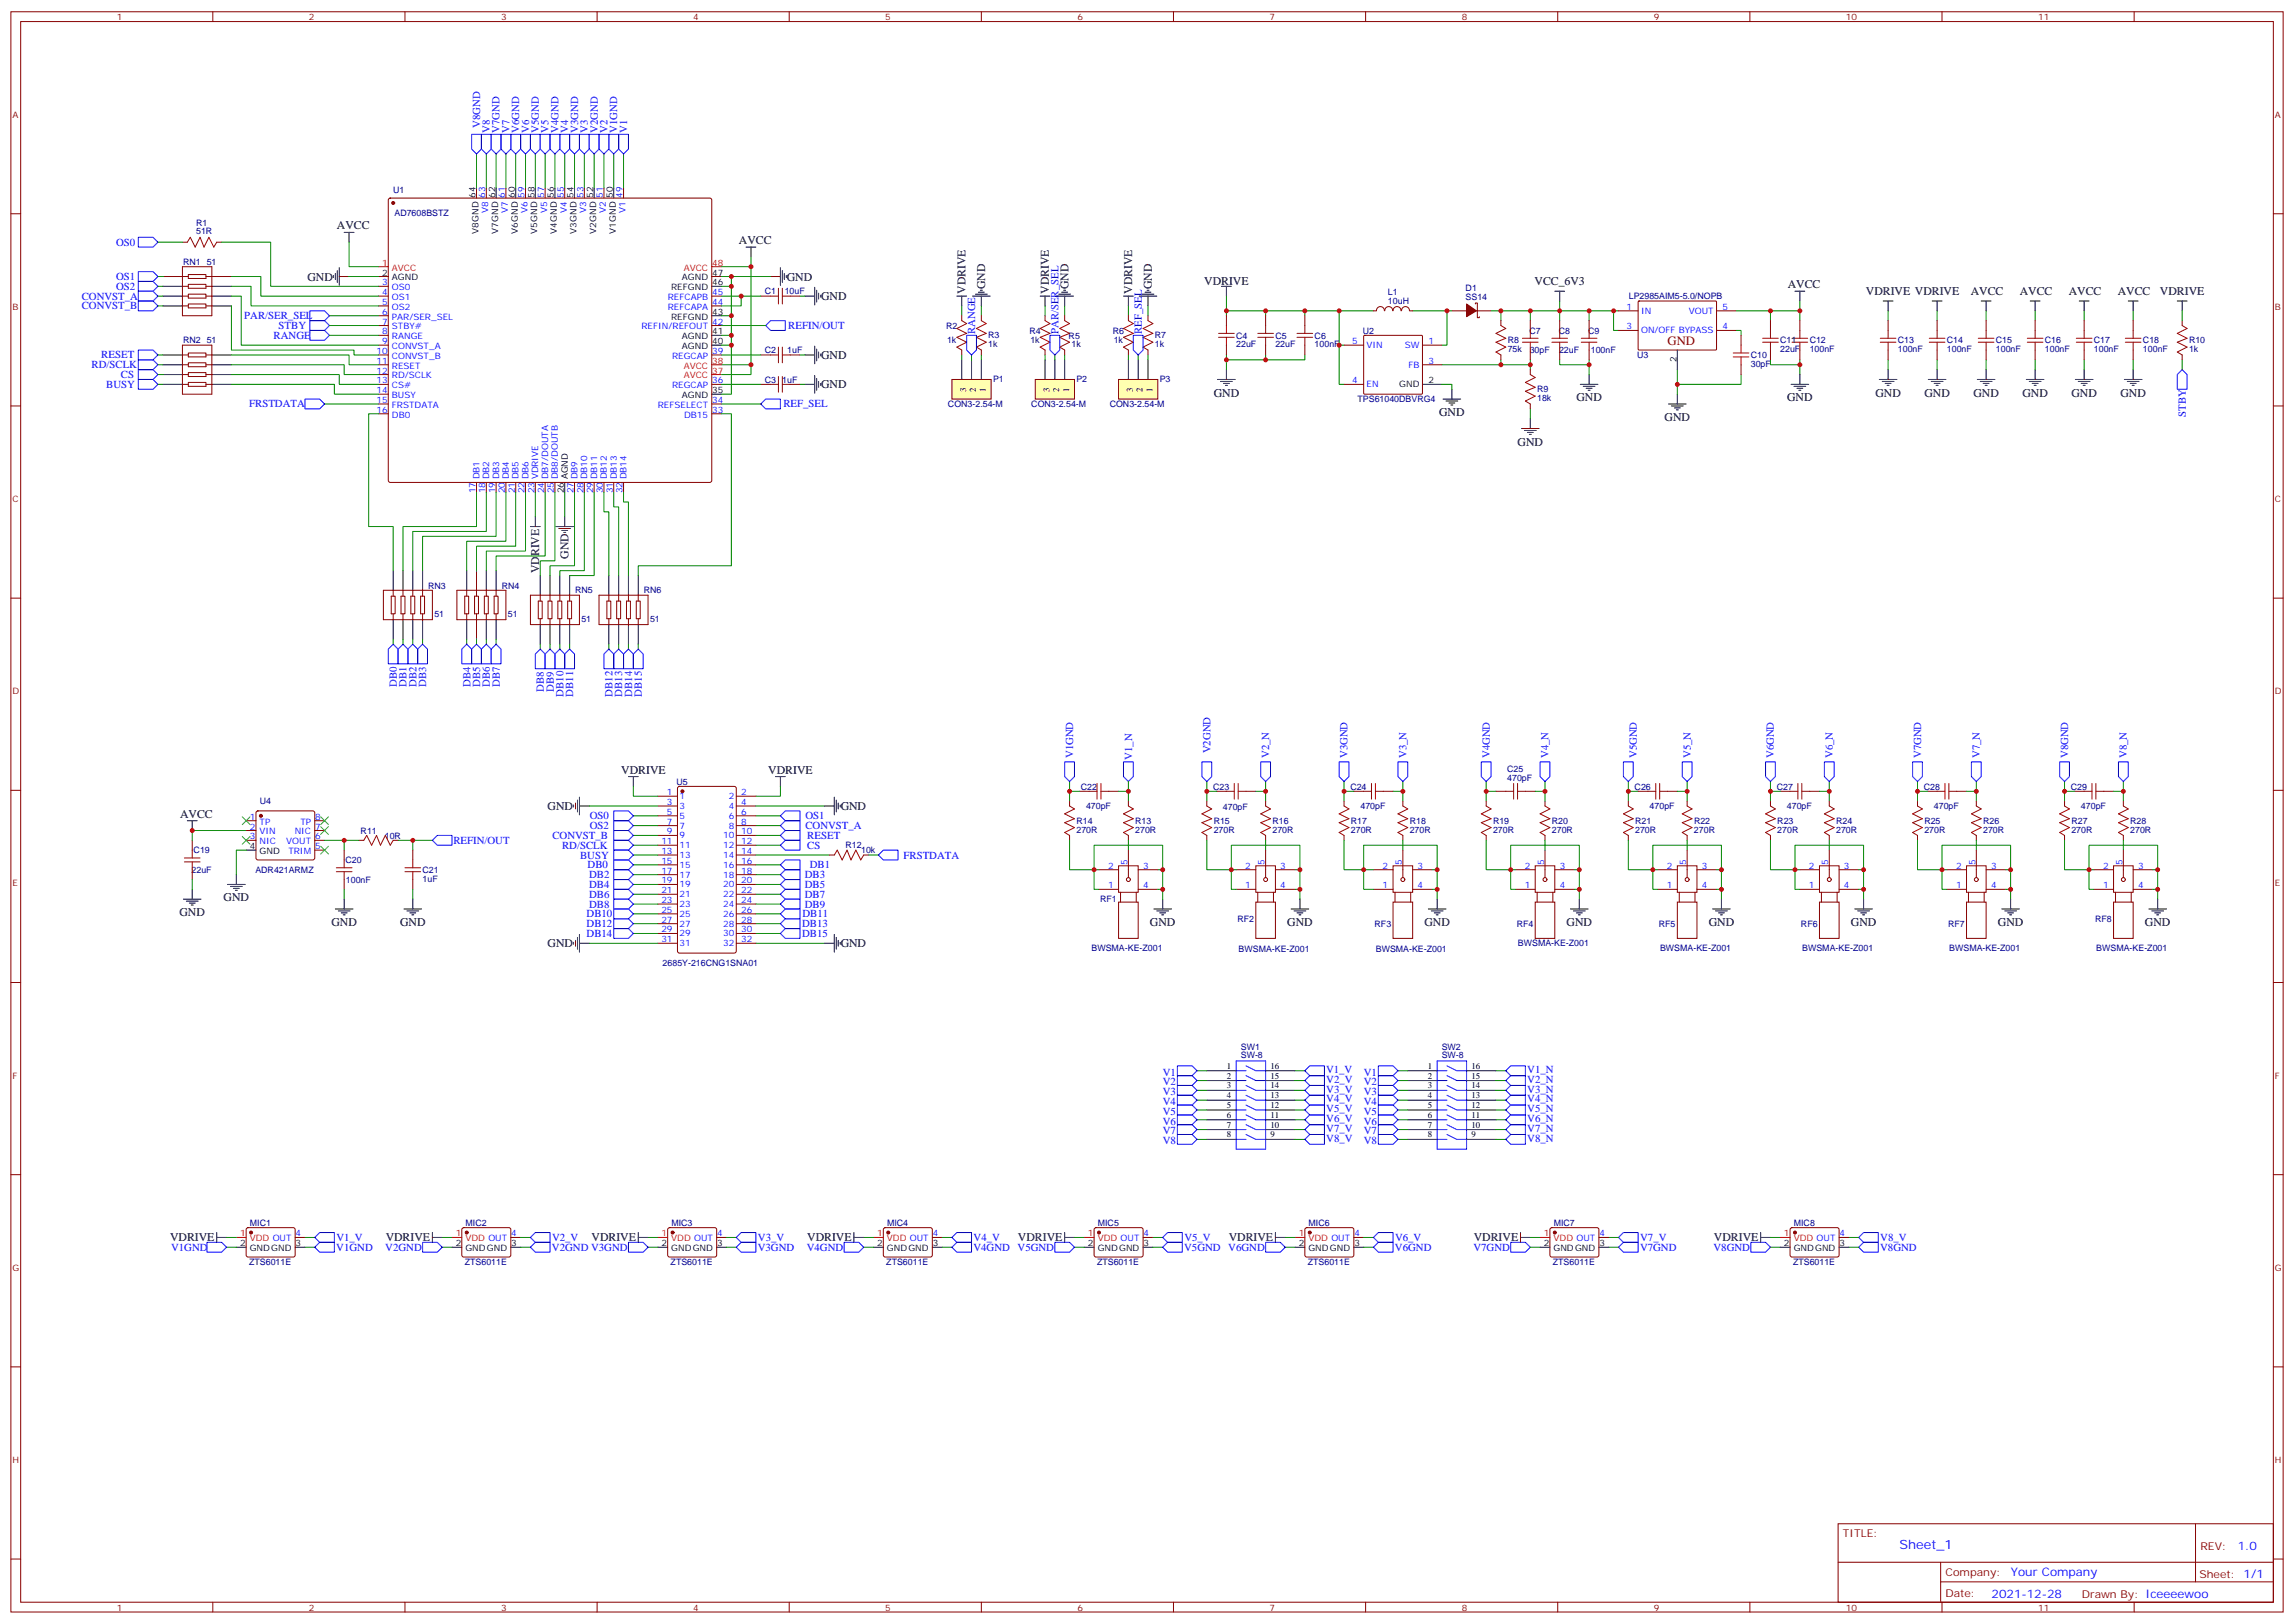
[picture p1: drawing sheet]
<svg xmlns="http://www.w3.org/2000/svg" width="826mm" height="584mm" viewBox="0 0 826 584" stroke-linecap="round" stroke-linejoin="round" font-family="sans-serif">
<defs><g id="words">
<text font-size="4.6" fill="#800" x="600.1" y="124.2">GND</text>
<text font-size="4.6" fill="#00f" x="683.6" y="557.2">Sheet_1</text>
<g font-size="4.2">
<text x="121.3" y="82.5">AVCC</text>
<text x="265.9" y="87.8">AVCC</text>
<text x="110.6" y="101">GND</text>
<text x="283.1" y="100.9">GND</text>
<text x="295.5" y="108">GND</text>
<text x="347.5" y="105.7" transform="rotate(-90 347.5 105.7)">VDRIVE</text>
<text x="354.6" y="104.1" transform="rotate(-90 354.6 104.1)">GND</text>
<text x="377.5" y="105.7" transform="rotate(-90 377.5 105.7)">VDRIVE</text>
<text x="384.6" y="104.1" transform="rotate(-90 384.6 104.1)">GND</text>
<text x="407.5" y="105.7" transform="rotate(-90 407.5 105.7)">VDRIVE</text>
<text x="414.5" y="104.1" transform="rotate(-90 414.5 104.1)">GND</text>
<text x="433.4" y="102.7">VDRIVE</text>
<text x="552.3" y="102.7">VCC_6V3</text>
<text x="643.4" y="103.7">AVCC</text>
<text x="671.5" y="106.3">VDRIVE VDRIVE</text>
<text x="709.2" y="106.3">AVCC</text>
<text x="726.9" y="106.3">AVCC</text>
<text x="744.5" y="106.3">AVCC</text>
<text x="762.1" y="106.3">AVCC</text>
<text x="777.3" y="106.3">VDRIVE</text>
<text x="295.5" y="129.2">GND</text>
<text x="295.5" y="139.7">GND</text>
<text x="436.8" y="142.7">GND</text>
<text x="674.9" y="142.7">GND</text>
<text x="692.5" y="142.7">GND</text>
<text x="710.2" y="142.7">GND</text>
<text x="727.8" y="142.7">GND</text>
<text x="745.5" y="142.7">GND</text>
<text x="763.1" y="142.7">GND</text>
<text x="517.9" y="149.7">GND</text>
<text x="567.3" y="144.4">GND</text>
<text x="643.2" y="144.4">GND</text>
<text x="599.1" y="151.5">GND</text>
<text x="546.1" y="160.3">GND</text>
<text x="204.6" y="201.1" transform="rotate(-90 204.6 201.1)">GND</text>
<text x="194.1" y="206.2" transform="rotate(-90 194.1 206.2)">VDRIVE</text>
<text x="223.6" y="278.3">VDRIVE</text>
<text x="276.5" y="278.3">VDRIVE</text>
<text x="197.1" y="291.5">GND</text>
<text x="302.5" y="291.5">GND</text>
<text x="64.8" y="294.2">AVCC</text>
<text x="64.6" y="329.6">GND</text>
<text x="80.5" y="324.3">GND</text>
<text x="119.3" y="333.2">GND</text>
<text x="144" y="333.2">GND</text>
<text x="413.9" y="333.2">GND</text>
<text x="463.2" y="333.2">GND</text>
<text x="512.6" y="333.2">GND</text>
<text x="563.8" y="333.2">GND</text>
<text x="614.9" y="333.2">GND</text>
<text x="666.1" y="333.2">GND</text>
<text x="719" y="333.2">GND</text>
<text x="771.9" y="333.2">GND</text>
<text x="197.1" y="340.9">GND</text>
<text x="302.5" y="340.9">GND</text>
<text x="61.2" y="446.7">VDRIVE</text>
<text x="138.8" y="446.7">VDRIVE</text>
<text x="212.9" y="446.7">VDRIVE</text>
<text x="290.5" y="446.7">VDRIVE</text>
<text x="366.3" y="446.7">VDRIVE</text>
<text x="442.2" y="446.7">VDRIVE</text>
<text x="530.4" y="446.7">VDRIVE</text>
<text x="616.8" y="446.7">VDRIVE</text>
</g>
<g font-size="4.2" fill="#00f">
<text x="805.3" y="557.5">1.0</text>
<text x="723.7" y="567">Your Company</text>
<text x="716.7" y="574.8">2021-12-28</text>
</g>
<g font-size="3.9" fill="#00f">
<text x="172.8" y="46.1" transform="rotate(-90 172.8 46.1)">V8GND</text>
<text x="176.3" y="47.9" transform="rotate(-90 176.3 47.9)">V8</text>
<text x="179.8" y="47.9" transform="rotate(-90 179.8 47.9)">V7GND</text>
<text x="183.3" y="47.9" transform="rotate(-90 183.3 47.9)">V7</text>
<text x="186.9" y="47.9" transform="rotate(-90 186.9 47.9)">V6GND</text>
<text x="190.4" y="47.9" transform="rotate(-90 190.4 47.9)">V6</text>
<text x="193.9" y="47.9" transform="rotate(-90 193.9 47.9)">V5GND</text>
<text x="197.5" y="47.9" transform="rotate(-90 197.5 47.9)">V5</text>
<text x="201" y="47.9" transform="rotate(-90 201 47.9)">V4GND</text>
<text x="204.5" y="47.9" transform="rotate(-90 204.5 47.9)">V4</text>
<text x="208" y="47.9" transform="rotate(-90 208 47.9)">V3GND</text>
<text x="211.6" y="47.9" transform="rotate(-90 211.6 47.9)">V3</text>
<text x="215.1" y="47.9" transform="rotate(-90 215.1 47.9)">V2GND</text>
<text x="218.6" y="47.9" transform="rotate(-90 218.6 47.9)">V2</text>
<text x="222.1" y="47.9" transform="rotate(-90 222.1 47.9)">V1GND</text>
<text x="225.7" y="47.9" transform="rotate(-90 225.7 47.9)">V1</text>
<text x="41.8" y="88.4">OS0</text>
<text x="41.8" y="100.7">OS1</text>
<text x="29.4" y="107.8">CONVST_A</text>
<text x="41.8" y="104.3">OS2</text>
<text x="29.4" y="111.3">CONVST_B</text>
<text x="87.9" y="114.9">PAR/SER_SEL</text>
<text x="100.2" y="118.4">STBY</text>
<text x="283.7" y="118.4">REFIN/OUT</text>
<text x="98.5" y="121.9">RANGE</text>
<text x="350.9" y="120.2" transform="rotate(-90 350.9 120.2)">RANGE</text>
<text x="380.9" y="120.2" transform="rotate(-90 380.9 120.2)">PAR/SER_SEL</text>
<text x="410.9" y="120.2" transform="rotate(-90 410.9 120.2)">REF_SEL</text>
<text x="36.5" y="129">RESET</text>
<text x="32.9" y="132.5">RD/SCLK</text>
<text x="43.5" y="136">CS</text>
<text x="38.2" y="139.5">BUSY</text>
<text x="89.7" y="146.6">FRSTDATA</text>
<text x="281.9" y="146.6">REF_SEL</text>
<text x="786.6" y="149.9" transform="rotate(-90 786.6 149.9)">STBY</text>
<text x="142.8" y="247.1" transform="rotate(-90 142.8 247.1)">DB0</text>
<text x="146.3" y="247.1" transform="rotate(-90 146.3 247.1)">DB1</text>
<text x="149.9" y="247.1" transform="rotate(-90 149.9 247.1)">DB2</text>
<text x="153.4" y="247.1" transform="rotate(-90 153.4 247.1)">DB3</text>
<text x="169.3" y="247.1" transform="rotate(-90 169.3 247.1)">DB4</text>
<text x="172.8" y="247.1" transform="rotate(-90 172.8 247.1)">DB5</text>
<text x="176.3" y="247.1" transform="rotate(-90 176.3 247.1)">DB6</text>
<text x="179.9" y="247.1" transform="rotate(-90 179.9 247.1)">DB7</text>
<text x="195.7" y="248.9" transform="rotate(-90 195.7 248.9)">DB8</text>
<text x="199.3" y="248.9" transform="rotate(-90 199.3 248.9)">DB9</text>
<text x="202.8" y="250.7" transform="rotate(-90 202.8 250.7)">DB10</text>
<text x="206.3" y="250.7" transform="rotate(-90 206.3 250.7)">DB11</text>
<text x="220.4" y="250.7" transform="rotate(-90 220.4 250.7)">DB12</text>
<text x="224" y="250.7" transform="rotate(-90 224 250.7)">DB13</text>
<text x="227.5" y="250.7" transform="rotate(-90 227.5 250.7)">DB14</text>
<text x="231" y="250.7" transform="rotate(-90 231 250.7)">DB15</text>
<text x="386.2" y="272.8" transform="rotate(-90 386.2 272.8)">V1GND</text>
<text x="407.4" y="273.4" transform="rotate(-90 407.4 273.4)">V1_N</text>
<text x="435.6" y="271" transform="rotate(-90 435.6 271)">V2GND</text>
<text x="456.7" y="272.8" transform="rotate(-90 456.7 272.8)">V2_N</text>
<text x="485" y="272.8" transform="rotate(-90 485 272.8)">V3GND</text>
<text x="506.1" y="272.8" transform="rotate(-90 506.1 272.8)">V3_N</text>
<text x="536.1" y="272.8" transform="rotate(-90 536.1 272.8)">V4GND</text>
<text x="557.3" y="272.8" transform="rotate(-90 557.3 272.8)">V4_N</text>
<text x="589" y="272.8" transform="rotate(-90 589 272.8)">V5GND</text>
<text x="608.4" y="272.8" transform="rotate(-90 608.4 272.8)">V5_N</text>
<text x="638.4" y="272.8" transform="rotate(-90 638.4 272.8)">V6GND</text>
<text x="659.6" y="272.8" transform="rotate(-90 659.6 272.8)">V6_N</text>
<text x="691.3" y="272.8" transform="rotate(-90 691.3 272.8)">V7GND</text>
<text x="712.5" y="272.8" transform="rotate(-90 712.5 272.8)">V7_N</text>
<text x="744.3" y="272.8" transform="rotate(-90 744.3 272.8)">V8GND</text>
<text x="765.4" y="272.8" transform="rotate(-90 765.4 272.8)">V8_N</text>
<text x="212.2" y="294.8">OS0</text>
<text x="212.2" y="298.3">OS2</text>
<text x="289.9" y="294.8">OS1</text>
<text x="289.9" y="298.3">CONVST_A</text>
<text x="163.1" y="303.6">REFIN/OUT</text>
<text x="198.8" y="301.8">CONVST_B</text>
<text x="202.3" y="305.4">RD/SCLK</text>
<text x="290.5" y="305.4">CS</text>
<text x="290.5" y="301.8">RESET</text>
<text x="208.7" y="308.9">BUSY</text>
<text x="325.2" y="308.9">FRSTDATA</text>
<text x="211.5" y="312.4">DB0</text>
<text x="212" y="316">DB2</text>
<text x="289.6" y="316">DB3</text>
<text x="291.4" y="312.4">DB1</text>
<text x="212" y="319.5">DB4</text>
<text x="212" y="323">DB6</text>
<text x="289.6" y="319.5">DB5</text>
<text x="289.6" y="323">DB7</text>
<text x="212" y="326.5">DB8</text>
<text x="289.6" y="326.5">DB9</text>
<text x="211.1" y="330.1">DB10</text>
<text x="211.1" y="333.6">DB12</text>
<text x="288.7" y="333.6">DB13</text>
<text x="288.8" y="330.1">DB11</text>
<text x="211.1" y="337.1">DB14</text>
<text x="288.7" y="337.1">DB15</text>
<text x="418.5" y="387">V1</text>
<text x="477.2" y="386">V1_V</text>
<text x="477.3" y="389.5">V2_V</text>
<text x="490.8" y="387">V1</text>
<text x="549.6" y="386">V1_N</text>
<text x="549.6" y="389.5">V2_N</text>
<text x="418.5" y="390.5">V2</text>
<text x="418.5" y="394.1">V3</text>
<text x="477.3" y="393.1">V3_V</text>
<text x="490.8" y="390.5">V2</text>
<text x="490.8" y="394.1">V3</text>
<text x="549.6" y="393.1">V3_N</text>
<text x="418.5" y="397.6">V4</text>
<text x="418.5" y="401.1">V5</text>
<text x="477.3" y="396.6">V4_V</text>
<text x="477.3" y="400.1">V5_V</text>
<text x="490.8" y="397.6">V4</text>
<text x="490.8" y="401.1">V5</text>
<text x="549.6" y="396.6">V4_N</text>
<text x="549.6" y="400.1">V5_N</text>
<text x="418.5" y="404.6">V6</text>
<text x="477.3" y="403.6">V6_V</text>
<text x="477.3" y="407.2">V7_V</text>
<text x="490.8" y="404.6">V6</text>
<text x="549.6" y="403.6">V6_N</text>
<text x="549.6" y="407.2">V7_N</text>
<text x="418.5" y="408.2">V7</text>
<text x="418.5" y="411.7">V8</text>
<text x="477.3" y="410.7">V8_V</text>
<text x="490.8" y="408.2">V7</text>
<text x="490.8" y="411.7">V8</text>
<text x="549.6" y="410.7">V8_N</text>
<text x="121" y="450">V1GND</text>
<text x="121.1" y="446.5">V1_V</text>
<text x="138.7" y="450">V2GND</text>
<text x="198.7" y="446.5">V2_V</text>
<text x="272.7" y="450">V3GND</text>
<text x="272.8" y="446.5">V3_V</text>
<text x="290.4" y="450">V4GND</text>
<text x="350.3" y="450">V4GND</text>
<text x="350.4" y="446.5">V4_V</text>
<text x="366.2" y="450">V5GND</text>
<text x="426.2" y="450">V5GND</text>
<text x="426.2" y="446.5">V5_V</text>
<text x="442" y="450">V6GND</text>
<text x="502" y="450">V6GND</text>
<text x="502.1" y="446.5">V6_V</text>
<text x="530.2" y="450">V7GND</text>
<text x="590.2" y="450">V7GND</text>
<text x="590.3" y="446.5">V7_V</text>
<text x="616.7" y="450">V8GND</text>
<text x="676.6" y="450">V8GND</text>
<text x="676.7" y="446.5">V8_V</text>
<text x="61.6" y="450">V1GND</text>
<text x="198.6" y="450">V2GND V3GND</text>
</g>
<g font-size="3.9" fill="#800">
<text x="663.3" y="552.8">TITLE:</text>
<text x="791.9" y="557.5">REV:</text>
<text x="700.2" y="567">Company:</text>
<text x="791.5" y="567.6">Sheet: 1/1</text>
<text x="700.2" y="574.7">Date:</text>
<text x="749.2" y="574.8">Drawn By: Iceeeewoo</text>
</g>
<g font-size="3.2" fill="#800">
<text x="42" y="7.2">1</text>
<text x="111.2" y="7.2">2</text>
<text x="180.3" y="7.2">3</text>
<text x="249.4" y="7.2">4</text>
<text x="318.6" y="7.2">5</text>
<text x="387.7" y="7.2">6</text>
<text x="456.9" y="7.2">7</text>
<text x="526" y="7.2">8</text>
<text x="595.2" y="7.2">9</text>
<text x="664.3" y="7.2">10</text>
<text x="733.5" y="7.2">11</text>
<text x="4.4" y="42.3">A</text>
<text x="818.7" y="42.3">A</text>
<text x="4.4" y="111.5">B</text>
<text x="818.7" y="111.5">B</text>
<text x="4.4" y="180.6">C</text>
<text x="818.7" y="180.6">C</text>
<text x="4.4" y="249.8">D</text>
<text x="818.7" y="249.8">D</text>
<text x="4.4" y="318.9">E</text>
<text x="818.7" y="318.9">E</text>
<text x="4.4" y="388.1">F</text>
<text x="818.7" y="388.1">F</text>
<text x="4.4" y="457.2">G</text>
<text x="818.7" y="457.2">G</text>
<text x="4.4" y="526.3">H</text>
<text x="818.7" y="526.3">H</text>
<text x="42" y="579.4">1</text>
<text x="111.2" y="579.4">2</text>
<text x="180.3" y="579.4">3</text>
<text x="249.4" y="579.4">4</text>
<text x="318.6" y="579.4">5</text>
<text x="387.7" y="579.4">6</text>
<text x="456.9" y="579.4">7</text>
<text x="526" y="579.4">8</text>
<text x="595.2" y="579.4">9</text>
<text x="664.3" y="579.4">10</text>
<text x="733.5" y="579.4">11</text>
</g>
<g font-size="3.2" fill="#000080">
<text x="141.5" y="69.5">U1</text>
<text x="142" y="77.7">AD7608BSTZ</text>
<text x="70.6" y="81.1">R1</text>
<text x="70.6" y="84.3">51R</text>
<text x="65.9" y="95.3">RN1</text>
<text x="74.4" y="95.3">51</text>
<text x="275.2" y="105.9">C1</text>
<text x="282.4" y="105.9">10uF</text>
<text x="499.5" y="106.1">L1</text>
<text x="527.5" y="107.9">SS14</text>
<text x="527.5" y="104.8">D1</text>
<text x="586.2" y="107.7">LP2985AIM5-5.0/NOPB</text>
<text x="499.5" y="109.2">10uH</text>
<text x="340.5" y="118.3">R2</text>
<text x="65.9" y="123.6">RN2</text>
<text x="74.4" y="123.6">51</text>
<text x="340.8" y="123.6">1k</text>
<text x="355.6" y="125">1k</text>
<text x="355.6" y="121.8">R3</text>
<text x="370.5" y="120">R4</text>
<text x="370.8" y="123.6">1k</text>
<text x="384.6" y="121.8">R5</text>
<text x="385.6" y="125">1k</text>
<text x="400.5" y="120">R6</text>
<text x="400.8" y="123.6">1k</text>
<text x="415.6" y="125">1k</text>
<text x="415.6" y="121.8">R7</text>
<text x="444.9" y="125">22uF</text>
<text x="444.9" y="121.8">C4</text>
<text x="459" y="125">22uF</text>
<text x="459" y="121.8">C5</text>
<text x="473.1" y="125">100nF</text>
<text x="473.1" y="121.8">C6</text>
<text x="490.4" y="120">U2</text>
<text x="542.6" y="123.5">R8</text>
<text x="550.4" y="120">C7</text>
<text x="561" y="120">C8</text>
<text x="571.6" y="120">C9</text>
<text x="640.7" y="123.6">C11</text>
<text x="651.3" y="123.6">C12</text>
<text x="683" y="123.6">C13</text>
<text x="700.7" y="123.6">C14</text>
<text x="718.3" y="123.6">C15</text>
<text x="735.9" y="123.6">C16</text>
<text x="753.6" y="123.6">C17</text>
<text x="771.2" y="123.6">C18</text>
<text x="787.8" y="123.6">R10</text>
<text x="275.2" y="127.1">C2</text>
<text x="283.3" y="127.1">1uF</text>
<text x="542.6" y="126.7">75k</text>
<text x="550.5" y="127.1">30pF</text>
<text x="561.1" y="127.1">22uF</text>
<text x="572.5" y="127.1">100nF</text>
<text x="589.2" y="128.9">U3</text>
<text x="630.1" y="128.9">C10</text>
<text x="640.7" y="126.8">22uF</text>
<text x="651.3" y="126.8">100nF</text>
<text x="683" y="126.7">100nF</text>
<text x="700.7" y="126.7">100nF</text>
<text x="718.3" y="126.7">100nF</text>
<text x="735.9" y="126.7">100nF</text>
<text x="753.6" y="126.7">100nF</text>
<text x="771.2" y="126.7">100nF</text>
<text x="787.8" y="126.7">1k</text>
<text x="275.2" y="137.7">C3</text>
<text x="281.5" y="137.7">1uF</text>
<text x="357.4" y="137.3">P1</text>
<text x="387.4" y="137.3">P2</text>
<text x="417.4" y="137.3">P3</text>
<text x="630.1" y="132.1">30pF</text>
<text x="553.2" y="141.2">R9</text>
<text x="341.2" y="146.5">CON3-2.54-M</text>
<text x="371.1" y="146.5">CON3-2.54-M</text>
<text x="399.4" y="146.5">CON3-2.54-M</text>
<text x="488.6" y="144.7">TPS61040DBVRG4</text>
<text x="553.2" y="144.4">18k</text>
<text x="154.1" y="211.8">RN3</text>
<text x="180.5" y="211.8">RN4</text>
<text x="207" y="213.5">RN5</text>
<text x="231.7" y="213.5">RN6</text>
<text x="156.3" y="221.9">51</text>
<text x="182.8" y="221.9">51</text>
<text x="209.2" y="223.7">51</text>
<text x="233.9" y="223.7">51</text>
<text x="542.4" y="280.8">470pF</text>
<text x="542.4" y="277.7">C25</text>
<text x="243.5" y="282.4">U5</text>
<text x="389" y="284.1">C22</text>
<text x="436.6" y="284.1">C23</text>
<text x="486" y="284.1">C24</text>
<text x="588.3" y="284.1">C26</text>
<text x="639.4" y="284.1">C27</text>
<text x="692.3" y="284.1">C28</text>
<text x="745.3" y="284.1">C29</text>
<text x="93.5" y="289.4">U4</text>
<text x="390.8" y="291.1">470pF</text>
<text x="440.1" y="291.3">470pF</text>
<text x="489.6" y="291.1">470pF</text>
<text x="593.7" y="291.1">470pF</text>
<text x="643.1" y="291.1">470pF</text>
<text x="696" y="291.1">470pF</text>
<text x="748.9" y="291.1">470pF</text>
<text x="129.8" y="300">R11</text>
<text x="387.4" y="299.6">270R</text>
<text x="387.4" y="296.5">R14</text>
<text x="408.6" y="299.6">270R</text>
<text x="408.6" y="296.5">R13</text>
<text x="436.8" y="299.6">270R</text>
<text x="436.8" y="296.6">R15</text>
<text x="457.9" y="299.6">270R</text>
<text x="457.9" y="296.6">R16</text>
<text x="486.2" y="299.6">270R</text>
<text x="486.2" y="296.5">R17</text>
<text x="507.3" y="299.6">270R</text>
<text x="507.3" y="296.5">R18</text>
<text x="537.3" y="299.6">270R</text>
<text x="537.3" y="296.4">R19</text>
<text x="558.5" y="299.6">270R</text>
<text x="558.5" y="296.4">R20</text>
<text x="588.5" y="299.6">270R</text>
<text x="588.5" y="296.4">R21</text>
<text x="609.6" y="299.6">270R</text>
<text x="609.6" y="296.4">R22</text>
<text x="639.6" y="299.6">270R</text>
<text x="639.6" y="296.4">R23</text>
<text x="660.8" y="299.6">270R</text>
<text x="660.8" y="296.4">R24</text>
<text x="692.5" y="299.6">270R</text>
<text x="692.5" y="296.4">R25</text>
<text x="713.7" y="299.6">270R</text>
<text x="713.7" y="296.4">R26</text>
<text x="745.5" y="299.6">270R</text>
<text x="745.5" y="296.4">R27</text>
<text x="766.6" y="299.6">270R</text>
<text x="766.6" y="296.4">R28</text>
<text x="138.5" y="301.7">10R</text>
<text x="304.3" y="305.2">R12</text>
<text x="69.7" y="307">C19</text>
<text x="124.4" y="310.5">C20</text>
<text x="309.9" y="307">10k</text>
<text x="69" y="314">22uF</text>
<text x="91.9" y="314.1">ADR421ARMZ</text>
<text x="124.5" y="317.6">100nF</text>
<text x="152.1" y="317.2">1uF</text>
<text x="152.1" y="314">C21</text>
<text x="395.9" y="324.6">RF1</text>
<text x="445.3" y="331.8">RF2</text>
<text x="494.7" y="333.5">RF3</text>
<text x="545.8" y="333.5">RF4</text>
<text x="597" y="333.4">RF5</text>
<text x="648.1" y="333.4">RF6</text>
<text x="701" y="333.4">RF7</text>
<text x="754" y="331.7">RF8</text>
<text x="546.3" y="340.5">BWSMA-KE-Z001</text>
<text x="238.5" y="347.6">2685Y-216CNG1SNA01</text>
<text x="392.8" y="342.3">BWSMA-KE-Z001</text>
<text x="445.7" y="342.3">BWSMA-KE-Z001</text>
<text x="495.1" y="342.3">BWSMA-KE-Z001</text>
<text x="597.4" y="342.3">BWSMA-KE-Z001</text>
<text x="648.6" y="342.3">BWSMA-KE-Z001</text>
<text x="701.5" y="342.3">BWSMA-KE-Z001</text>
<text x="754.4" y="342.3">BWSMA-KE-Z001</text>
<text x="446.5" y="377.6">SW1</text>
<text x="518.9" y="377.6">SW2</text>
<text x="446.5" y="380.6">SW-8</text>
<text x="518.9" y="380.6">SW-8</text>
<text x="89.9" y="441.1">MIC1</text>
<text x="167.6" y="441.1">MIC2</text>
<text x="241.6" y="441.1">MIC3</text>
<text x="319.2" y="441.1">MIC4</text>
<text x="395.1" y="441">MIC5</text>
<text x="470.9" y="441.1">MIC6</text>
<text x="559.1" y="441.1">MIC7</text>
<text x="645.6" y="441">MIC8</text>
<text x="89.7" y="455.2">ZTS6011E</text>
<text x="167.3" y="455.2">ZTS6011E</text>
<text x="241.4" y="455.2">ZTS6011E</text>
<text x="319" y="455.2">ZTS6011E</text>
<text x="394.8" y="455.2">ZTS6011E</text>
<text x="470.6" y="455.2">ZTS6011E</text>
<text x="558.8" y="455.2">ZTS6011E</text>
<text x="645.3" y="455.2">ZTS6011E</text>
</g>
<g font-size="3.2">
<text x="171.1" y="71.1" transform="rotate(-90 171.1 71.1)">64</text>
<text x="178.2" y="71.1" transform="rotate(-90 178.2 71.1)">62</text>
<text x="185.2" y="71.1" transform="rotate(-90 185.2 71.1)">60</text>
<text x="192.3" y="71.1" transform="rotate(-90 192.3 71.1)">58</text>
<text x="199.4" y="71.1" transform="rotate(-90 199.4 71.1)">56</text>
<text x="206.4" y="71.1" transform="rotate(-90 206.4 71.1)">54</text>
<text x="213.5" y="71.1" transform="rotate(-90 213.5 71.1)">52</text>
<text x="220.5" y="71.1" transform="rotate(-90 220.5 71.1)">50</text>
<text x="172.2" y="84" transform="rotate(-90 172.2 84)">V8GND</text>
<text x="179.2" y="84" transform="rotate(-90 179.2 84)">V7GND</text>
<text x="186.3" y="84" transform="rotate(-90 186.3 84)">V6GND</text>
<text x="193.4" y="84" transform="rotate(-90 193.4 84)">V5GND</text>
<text x="200.4" y="84" transform="rotate(-90 200.4 84)">V4GND</text>
<text x="207.5" y="84" transform="rotate(-90 207.5 84)">V3GND</text>
<text x="214.5" y="84" transform="rotate(-90 214.5 84)">V2GND</text>
<text x="221.6" y="84" transform="rotate(-90 221.6 84)">V1GND</text>
<text x="137.5" y="99.1">2</text>
<text x="141" y="100.9">AGND</text>
<text x="245.4" y="100.9">AGND</text>
<text x="256.3" y="99.1">47</text>
<text x="241.5" y="104.4">REFGND</text>
<text x="256.3" y="102.7">46</text>
<text x="256.3" y="113.2">43</text>
<text x="241.5" y="115">REFGND</text>
<text x="245.4" y="125.6">AGND</text>
<text x="245.4" y="122.1">AGND</text>
<text x="256.3" y="123.8">40</text>
<text x="256.3" y="120.3">41</text>
<text x="603.3" y="130.1" transform="rotate(-90 603.3 130.1)">2</text>
<text x="514" y="137.9">2</text>
<text x="245.4" y="143.2">AGND</text>
<text x="256.3" y="141.5">35</text>
<text x="347.7" y="140.9" transform="rotate(-90 347.7 140.9)">3</text>
<text x="351.2" y="140.9" transform="rotate(-90 351.2 140.9)">2</text>
<text x="354.8" y="140.9" transform="rotate(-90 354.8 140.9)">1</text>
<text x="377.7" y="140.9" transform="rotate(-90 377.7 140.9)">3</text>
<text x="381.2" y="140.9" transform="rotate(-90 381.2 140.9)">2</text>
<text x="384.7" y="140.9" transform="rotate(-90 384.7 140.9)">1</text>
<text x="407.7" y="140.9" transform="rotate(-90 407.7 140.9)">3</text>
<text x="411.2" y="140.9" transform="rotate(-90 411.2 140.9)">2</text>
<text x="414.7" y="140.9" transform="rotate(-90 414.7 140.9)">1</text>
<text x="503.6" y="139.3">GND</text>
<text x="204.3" y="172.5" transform="rotate(-90 204.3 172.5)">AGND</text>
<text x="202.9" y="177.4" transform="rotate(-90 202.9 177.4)">26</text>
<text x="89.9" y="305.5">4</text>
<text x="93.4" y="307.3">GND</text>
<text x="441.5" y="384.5">1</text>
<text x="441.5" y="388.1">2</text>
<text x="457.2" y="388.1">15</text>
<text x="457.2" y="384.5">16</text>
<text x="513.9" y="384.5">1</text>
<text x="513.9" y="388.1">2</text>
<text x="529.6" y="388.1">15</text>
<text x="529.6" y="384.5">16</text>
<text x="441.5" y="391.6">3</text>
<text x="441.5" y="395.1">4</text>
<text x="457.2" y="395.1">13</text>
<text x="457.2" y="391.6">14</text>
<text x="513.9" y="391.6">3</text>
<text x="513.9" y="395.1">4</text>
<text x="529.6" y="395.1">13</text>
<text x="529.6" y="391.6">14</text>
<text x="441.5" y="398.6">5</text>
<text x="457.2" y="398.6">12</text>
<text x="513.9" y="398.6">5</text>
<text x="529.6" y="398.6">12</text>
<text x="441.5" y="402.2">6</text>
<text x="441.5" y="405.7">7</text>
<text x="457.2" y="405.7">10</text>
<text x="457.2" y="402.2">11</text>
<text x="513.9" y="402.2">6</text>
<text x="513.9" y="405.7">7</text>
<text x="529.6" y="405.7">10</text>
<text x="529.6" y="402.2">11</text>
<text x="441.5" y="409.2">8</text>
<text x="457.2" y="409.2">9</text>
<text x="513.9" y="409.2">8</text>
<text x="529.6" y="409.2">9</text>
<text x="86.4" y="448.4">2</text>
<text x="106.4" y="448.4">3</text>
<text x="164" y="448.4">2</text>
<text x="184" y="448.4">3</text>
<text x="238.1" y="448.4">2</text>
<text x="258.1" y="448.4">3</text>
<text x="315.7" y="448.4">2</text>
<text x="335.7" y="448.4">3</text>
<text x="391.5" y="448.4">2</text>
<text x="411.6" y="448.4">3</text>
<text x="467.4" y="448.4">2</text>
<text x="487.4" y="448.4">3</text>
<text x="555.6" y="448.4">2</text>
<text x="575.6" y="448.4">3</text>
<text x="642" y="448.4">2</text>
<text x="662" y="448.4">3</text>
<text x="89.9" y="450.1">GNDGND</text>
<text x="167.5" y="450.1">GNDGND</text>
<text x="241.6" y="450.1">GNDGND</text>
<text x="319.2" y="450.1">GNDGND</text>
<text x="395" y="450.1">GNDGND</text>
<text x="470.9" y="450.1">GNDGND</text>
<text x="559.1" y="450.1">GNDGND</text>
<text x="645.5" y="450.1">GNDGND</text>
</g>
<g font-size="3.2" fill="#00f">
<text x="174.7" y="71.1" transform="rotate(-90 174.7 71.1)">63</text>
<text x="181.7" y="71.1" transform="rotate(-90 181.7 71.1)">61</text>
<text x="188.8" y="71.1" transform="rotate(-90 188.8 71.1)">59</text>
<text x="195.8" y="71.1" transform="rotate(-90 195.8 71.1)">57</text>
<text x="202.9" y="71.1" transform="rotate(-90 202.9 71.1)">55</text>
<text x="209.9" y="71.1" transform="rotate(-90 209.9 71.1)">53</text>
<text x="217" y="71.1" transform="rotate(-90 217 71.1)">51</text>
<text x="224" y="71.1" transform="rotate(-90 224 71.1)">49</text>
<text x="175.7" y="76.8" transform="rotate(-90 175.7 76.8)">V8</text>
<text x="182.8" y="76.8" transform="rotate(-90 182.8 76.8)">V7</text>
<text x="189.8" y="76.8" transform="rotate(-90 189.8 76.8)">V6</text>
<text x="196.9" y="76.8" transform="rotate(-90 196.9 76.8)">V5</text>
<text x="203.9" y="76.8" transform="rotate(-90 203.9 76.8)">V4</text>
<text x="211" y="76.8" transform="rotate(-90 211 76.8)">V3</text>
<text x="218.1" y="76.8" transform="rotate(-90 218.1 76.8)">V2</text>
<text x="225.1" y="76.8" transform="rotate(-90 225.1 76.8)">V1</text>
<text x="137.5" y="102.7">3</text>
<text x="137.5" y="106.2">4</text>
<text x="141" y="104.4">OS0</text>
<text x="141" y="107.9">OS1</text>
<text x="240.3" y="107.9">REFCAPB</text>
<text x="256.3" y="106.2">45</text>
<text x="137.5" y="109.7">5</text>
<text x="137.5" y="113.2">6</text>
<text x="141" y="111.5">OS2</text>
<text x="240.3" y="111.5">REFCAPA</text>
<text x="256.3" y="109.7">44</text>
<text x="585.4" y="111.5">1</text>
<text x="590.6" y="112.9">IN</text>
<text x="607.7" y="112.9">VOUT</text>
<text x="619.9" y="111.5">5</text>
<text x="137.5" y="116.8">7</text>
<text x="141" y="115">PAR/SER_SEL</text>
<text x="141" y="118.5">STBY#</text>
<text x="230.9" y="118.5">REFIN/REFOUT</text>
<text x="256.3" y="116.8">42</text>
<text x="585.4" y="118.5">3</text>
<text x="590.6" y="119.9">ON/OFF BYPASS</text>
<text x="619.9" y="118.5">4</text>
<text x="137.5" y="120.3">8</text>
<text x="137.5" y="123.8">9</text>
<text x="141" y="122.1">RANGE</text>
<text x="141" y="125.6">CONVST_A</text>
<text x="486.6" y="123.8">5</text>
<text x="491.8" y="125.2">VIN</text>
<text x="505.6" y="125.2">SW</text>
<text x="514" y="123.8">1</text>
<text x="135.5" y="127.4">10</text>
<text x="135.5" y="130.9">11</text>
<text x="141" y="129.1">CONVST_B</text>
<text x="241.9" y="129.1">REGCAP</text>
<text x="256.3" y="127.4">39</text>
<text x="514" y="130.9">3</text>
<text x="135.5" y="134.4">12</text>
<text x="135.5" y="137.9">13</text>
<text x="141" y="132.6">RESET</text>
<text x="141" y="136.2">RD/SCLK</text>
<text x="256.3" y="137.9">36</text>
<text x="486.6" y="137.9">4</text>
<text x="506.9" y="132.3">FB</text>
<text x="135.5" y="141.5">14</text>
<text x="141" y="139.7">CS#</text>
<text x="141" y="143.2">BUSY</text>
<text x="241.9" y="139.7">REGCAP</text>
<text x="491.8" y="139.3">EN</text>
<text x="135.5" y="145">15</text>
<text x="135.5" y="148.5">16</text>
<text x="141" y="146.8">FRSTDATA</text>
<text x="236.7" y="146.8">REFSELECT</text>
<text x="256.3" y="148.5">33</text>
<text x="256.3" y="145">34</text>
<text x="141" y="150.3">DB0</text>
<text x="246.2" y="150.3">DB15</text>
<text x="172.5" y="172.5" transform="rotate(-90 172.5 172.5)">DB1</text>
<text x="176.1" y="172.5" transform="rotate(-90 176.1 172.5)">DB2</text>
<text x="179.6" y="172.5" transform="rotate(-90 179.6 172.5)">DB3</text>
<text x="183.1" y="172.5" transform="rotate(-90 183.1 172.5)">DB4</text>
<text x="186.7" y="172.5" transform="rotate(-90 186.7 172.5)">DB5</text>
<text x="190.2" y="172.5" transform="rotate(-90 190.2 172.5)">DB6</text>
<text x="193.7" y="172.5" transform="rotate(-90 193.7 172.5)">VDRIVE</text>
<text x="197.2" y="172.5" transform="rotate(-90 197.2 172.5)">DB7/DOUTA</text>
<text x="200.8" y="172.5" transform="rotate(-90 200.8 172.5)">DB8/DOUTB</text>
<text x="207.8" y="172.5" transform="rotate(-90 207.8 172.5)">DB9</text>
<text x="211.3" y="172.5" transform="rotate(-90 211.3 172.5)">DB10</text>
<text x="214.9" y="172.5" transform="rotate(-90 214.9 172.5)">DB11</text>
<text x="218.4" y="172.5" transform="rotate(-90 218.4 172.5)">DB12</text>
<text x="221.9" y="172.5" transform="rotate(-90 221.9 172.5)">DB13</text>
<text x="225.5" y="172.5" transform="rotate(-90 225.5 172.5)">DB14</text>
<text x="171.1" y="177.4" transform="rotate(-90 171.1 177.4)">17</text>
<text x="174.7" y="177.4" transform="rotate(-90 174.7 177.4)">18</text>
<text x="178.2" y="177.4" transform="rotate(-90 178.2 177.4)">19</text>
<text x="181.7" y="177.4" transform="rotate(-90 181.7 177.4)">20</text>
<text x="185.2" y="177.4" transform="rotate(-90 185.2 177.4)">21</text>
<text x="188.8" y="177.4" transform="rotate(-90 188.8 177.4)">22</text>
<text x="192.3" y="177.4" transform="rotate(-90 192.3 177.4)">23</text>
<text x="195.8" y="177.4" transform="rotate(-90 195.8 177.4)">24</text>
<text x="199.4" y="177.4" transform="rotate(-90 199.4 177.4)">25</text>
<text x="206.4" y="177.4" transform="rotate(-90 206.4 177.4)">27</text>
<text x="209.9" y="177.4" transform="rotate(-90 209.9 177.4)">28</text>
<text x="213.5" y="177.4" transform="rotate(-90 213.5 177.4)">29</text>
<text x="217" y="177.4" transform="rotate(-90 217 177.4)">30</text>
<text x="220.5" y="177.4" transform="rotate(-90 220.5 177.4)">31</text>
<text x="224" y="177.4" transform="rotate(-90 224 177.4)">32</text>
<text x="240" y="286.1">1</text>
<text x="244.5" y="287.5">1</text>
<text x="262.2" y="287.5">2</text>
<text x="266.7" y="286.1">2</text>
<text x="240" y="289.6">3</text>
<text x="240" y="293.2">5</text>
<text x="244.5" y="291">3</text>
<text x="262.2" y="291">4</text>
<text x="266.7" y="289.6">4</text>
<text x="266.7" y="293.2">6</text>
<text x="89.9" y="294.9">1</text>
<text x="89.9" y="298.4">2</text>
<text x="93.4" y="296.7">TP</text>
<text x="108.1" y="296.7">TP</text>
<text x="113.5" y="298.4">7</text>
<text x="113.5" y="294.9">8</text>
<text x="240" y="296.7">7</text>
<text x="244.5" y="294.6">5</text>
<text x="244.5" y="298.1">7</text>
<text x="262.2" y="294.6">6</text>
<text x="262.2" y="298.1">8</text>
<text x="266.7" y="296.7">8</text>
<text x="89.9" y="302">3</text>
<text x="93.4" y="300.2">VIN</text>
<text x="93.4" y="303.7">NIC</text>
<text x="103" y="303.7">VOUT</text>
<text x="106" y="300.2">NIC</text>
<text x="113.5" y="305.5">5</text>
<text x="113.5" y="302">6</text>
<text x="238" y="303.7">11</text>
<text x="240" y="300.2">9</text>
<text x="244.5" y="301.6">9</text>
<text x="244.5" y="305.2">11</text>
<text x="260.2" y="301.6">10</text>
<text x="260.2" y="305.2">12</text>
<text x="266.7" y="300.2">10</text>
<text x="266.7" y="303.7">12</text>
<text x="103.8" y="307.3">TRIM</text>
<text x="238" y="307.3">13</text>
<text x="238" y="310.8">15</text>
<text x="244.5" y="308.7">13</text>
<text x="260.2" y="308.7">14</text>
<text x="266.7" y="307.3">14</text>
<text x="266.7" y="310.8">16</text>
<text x="405.7" y="311.1" transform="rotate(-90 405.7 311.1)">5</text>
<text x="455.1" y="311.1" transform="rotate(-90 455.1 311.1)">5</text>
<text x="504.5" y="311.1" transform="rotate(-90 504.5 311.1)">5</text>
<text x="555.7" y="311.1" transform="rotate(-90 555.7 311.1)">5</text>
<text x="606.8" y="311.1" transform="rotate(-90 606.8 311.1)">5</text>
<text x="658" y="311.1" transform="rotate(-90 658 311.1)">5</text>
<text x="710.9" y="311.1" transform="rotate(-90 710.9 311.1)">5</text>
<text x="763.8" y="311.1" transform="rotate(-90 763.8 311.1)">5</text>
<text x="238" y="314.3">17</text>
<text x="238" y="317.9">19</text>
<text x="244.5" y="312.2">15</text>
<text x="244.5" y="315.7">17</text>
<text x="260.2" y="312.2">16</text>
<text x="260.2" y="315.7">18</text>
<text x="266.7" y="314.3">18</text>
<text x="266.7" y="317.9">20</text>
<text x="398.8" y="312.6">2</text>
<text x="411.4" y="312.6">3</text>
<text x="448.2" y="312.6">2</text>
<text x="460.8" y="312.6">3</text>
<text x="497.6" y="312.6">2</text>
<text x="510.2" y="312.6">3</text>
<text x="548.7" y="312.6">2</text>
<text x="561.3" y="312.6">3</text>
<text x="599.9" y="312.6">2</text>
<text x="612.5" y="312.6">3</text>
<text x="651" y="312.6">2</text>
<text x="663.6" y="312.6">3</text>
<text x="703.9" y="312.6">2</text>
<text x="716.5" y="312.6">3</text>
<text x="756.8" y="312.6">2</text>
<text x="769.4" y="312.6">3</text>
<text x="238" y="321.4">21</text>
<text x="244.5" y="319.3">19</text>
<text x="244.5" y="322.8">21</text>
<text x="260.2" y="319.3">20</text>
<text x="260.2" y="322.8">22</text>
<text x="266.7" y="321.4">22</text>
<text x="398.8" y="319.6">1</text>
<text x="411.4" y="319.6">4</text>
<text x="448.2" y="319.6">1</text>
<text x="460.8" y="319.6">4</text>
<text x="497.6" y="319.6">1</text>
<text x="510.2" y="319.6">4</text>
<text x="548.7" y="319.6">1</text>
<text x="561.3" y="319.6">4</text>
<text x="599.9" y="319.6">1</text>
<text x="612.5" y="319.6">4</text>
<text x="651" y="319.6">1</text>
<text x="663.6" y="319.6">4</text>
<text x="703.9" y="319.6">1</text>
<text x="716.5" y="319.6">4</text>
<text x="756.8" y="319.6">1</text>
<text x="769.4" y="319.6">4</text>
<text x="238" y="324.9">23</text>
<text x="238" y="328.4">25</text>
<text x="244.5" y="326.3">23</text>
<text x="244.5" y="329.8">25</text>
<text x="260.2" y="326.3">24</text>
<text x="260.2" y="329.8">26</text>
<text x="266.7" y="324.9">24</text>
<text x="266.7" y="328.4">26</text>
<text x="238" y="332">27</text>
<text x="238" y="335.5">29</text>
<text x="244.5" y="333.4">27</text>
<text x="260.2" y="333.4">28</text>
<text x="266.7" y="332">28</text>
<text x="266.7" y="335.5">30</text>
<text x="238" y="339">31</text>
<text x="244.5" y="336.9">29</text>
<text x="244.5" y="340.4">31</text>
<text x="260.2" y="336.9">30</text>
<text x="260.2" y="340.4">32</text>
<text x="266.7" y="339">32</text>
<text x="106.4" y="444.9">4</text>
<text x="184" y="444.9">4</text>
<text x="258.1" y="444.9">4</text>
<text x="335.7" y="444.9">4</text>
<text x="411.6" y="444.9">4</text>
<text x="487.4" y="444.9">4</text>
<text x="575.6" y="444.9">4</text>
<text x="662" y="444.9">4</text>
</g>
<g font-size="3.2" fill="#f00">
<text x="137.5" y="95.6">1</text>
<text x="256.3" y="95.6">48</text>
<text x="141" y="97.4">AVCC</text>
<text x="246.1" y="97.4">AVCC</text>
<text x="256.3" y="130.9">38</text>
<text x="246.1" y="136.2">AVCC</text>
<text x="246.1" y="132.6">AVCC</text>
<text x="256.3" y="134.4">37</text>
<text x="86.4" y="444.9">1</text>
<text x="89.9" y="446.6">VDD OUT</text>
<text x="164" y="444.9">1</text>
<text x="167.5" y="446.6">VDD OUT</text>
<text x="238.1" y="444.9">1</text>
<text x="241.6" y="446.6">VDD OUT</text>
<text x="315.7" y="444.9">1</text>
<text x="319.2" y="446.6">VDD OUT</text>
<text x="391.5" y="444.9">1</text>
<text x="395" y="446.6">VDD OUT</text>
<text x="467.4" y="444.9">1</text>
<text x="470.9" y="446.6">VDD OUT</text>
<text x="555.6" y="444.9">1</text>
<text x="559.1" y="446.6">VDD OUT</text>
<text x="642" y="444.9">1</text>
<text x="645.5" y="446.6">VDD OUT</text>
</g>
</g></defs>
<g fill="none" stroke="#870000" stroke-width=".36">
<path d="M3.9 4.2h817.8v575.8h-817.8zM7.4 7.8h810.7v568.6h-810.7zM76.6 4.2v3.6M145.7 4.2v3.6M214.9 4.2v3.6M284 4.2v3.6M353.2 4.2v3.6M422.3 4.2v3.6M491.5 4.2v3.6M560.6 4.2v3.6M629.7 4.2v3.6M698.9 4.2v3.6"/>
<path d="M768 4.2v3.6M3.9 76.9h3.5M818.1 76.9h3.6M441.4 113.6v3.5M455.5 113.6v3.5M469.6 113.6v3.5M498.2 111.8a1.41 1.41 0 0 0-1.4-1.5 1.41 1.41 0 0 0-1.4 1.5h-1.1M498.4 111.8a1.41 1.41 0 0 1 1.4-1.5 1.41 1.41 0 0 1 1.4 1.5M501.4 111.8a1.41 1.41 0 0 1 1.4-1.5 1.41 1.41 0 0 1 1.4 1.5M504.4 111.8a1.41 1.41 0 0 1 1.4-1.5 1.41 1.41 0 0 1 1.4 1.5M507.3 111.8h1.1M522.5 111.8h5.3"/>
<path d="M531 109.4v-.4h.7v5.3h.7v-.4M531.3 111.8h5.3M540.1 115.4v1.7M550.7 115.4v3.5M561.3 115.4v3.5M571.9 115.4v3.5M582.5 111.8h7M582.5 118.9h7M589.6 108.5l28-.1 .1 17.4-28 .1zM617.7 111.8h7.1M617.7 118.9h7.1M637.2 115.4v3.5"/>
<path d="M647.7 115.4v3.5M679.5 115.4v3.5M697.1 115.4v3.5M714.8 115.4v3.5M732.4 115.4v3.5M750 115.4v3.5M767.7 115.4v3.5M785.3 115.4v1.7M441.4 124.2v3.5M455.5 124.2v3.5M469.6 124.2v3.5M483.7 124.2h7"/>
<path d="M483.7 138.3h7M490.8 120.8l20.9-.1 .2 20.9-21 .2zM511.9 124.2h7.1M511.9 131.2h7.1M540.1 127.7v1.8M550.7 125.9v3.6M550.7 133v1.8M561.3 125.9v3.6M571.9 125.9v3.6M626.6 120.6v3.6M626.6 131.2v3.6M637.2 125.9v3.6"/>
<path d="M647.7 125.9v3.6M679.5 125.9v3.6M697.1 125.9v3.6M714.8 125.9v3.6M732.4 125.9v3.6M750 125.9v3.6M767.7 125.9v3.6M785.3 127.7v1.8M3.9 146h3.5M550.7 145.3v1.8M818.1 146h3.6M3.9 215.2h3.5"/>
<path d="M818.1 215.2h3.6M3.9 284.3h3.5M88.6 295.3h3.5M88.6 298.8h3.5M92.3 292l.5-.3h19.8l.5 .3 .2 .5v16.2l-.3 .5-.4 .2h-19.8l-.5-.2-.2-.5v-16.2zM113.3 295.3h3.5M113.3 298.8h3.5M236.7 286.5h7.1M236.7 290h7.1M236.7 293.5h7.1M236.7 297h7.1M244 283.1l.5-.2h19.8l.6 .5 .1 58.8-.5 .6-20 .1-.6-.5-.1-58.8z"/>
<path d="M265 286.5h7M265 290h7M265 293.5h7M265 297h7M384.9 288.2v1.8M388.4 284.7h3.6M399 284.7h3.6M406.1 288.2v1.8M434.3 288.2v1.8M437.8 284.7h3.6M448.4 284.7h3.5M455.5 288.2v1.8"/>
<path d="M483.7 288.2v1.8M487.2 284.7h3.5M497.8 284.7h3.5M504.9 288.2v1.8M534.8 288.2v1.8M538.4 284.7h3.5M549 284.7h3.5M556 288.2v1.8M586 288.2v1.8M589.5 284.7h3.6M600.1 284.7h3.5M607.2 288.2v1.8"/>
<path d="M637.2 288.2v1.8M640.7 284.7h3.5M651.3 284.7h3.5M658.3 288.2v1.8M690.1 288.2v1.8M693.6 284.7h3.5M704.2 284.7h3.5M711.2 288.2v1.8M743 288.2v1.8M746.5 284.7h3.5M757.1 284.7h3.5M764.2 288.2v1.8"/>
<path d="M818.1 284.3h3.6M69.2 302.3v3.6M69.2 312.9v3.5M88.6 302.3h3.5M113.3 302.3h3.5M113.3 305.9h3.5M123.9 305.9v3.5M123.9 316.4v3.6M129.2 302.3h1.7M141.5 302.3h1.8M148.6 305.9v3.5M148.6 316.4v3.6"/>
<path d="M236.7 300.6h7.1M236.7 304.1h7.1M236.7 307.6h7.1M236.7 311.1h7.1M236.7 314.7h7.1M236.7 318.2h7.1M265 300.6h7M265 304.1h7M265 307.6h7M265 311.1h7M265 314.7h7M265 318.2h7"/>
<path d="M298.5 307.6h1.7M310.8 307.6h1.8M384.9 300.6v1.7M395.5 320h7.1M395.5 312.9h7.1M402.6 311.5h7v9.5h-7zM406.1 300.6v1.7M406.1 305.9v9.8M409.6 320h7.1M409.6 312.9h7.1M434.3 300.6v1.7M444.9 320h7"/>
<path d="M444.9 312.9h7M451.9 311.5h7.1v9.5h-7.1zM455.5 300.6v1.7M455.5 305.9v9.8M459 320h7.1M459 312.9h7.1M483.7 300.6v1.7M494.3 320h7M494.3 312.9h7M501.3 311.5h7.1v9.5h-7.1zM504.9 300.6v1.7M504.9 305.9v9.8"/>
<path d="M508.4 320h7M508.4 312.9h7M534.8 300.6v1.7M545.4 320h7.1M545.4 312.9h7.1M552.5 311.5h7v9.5h-7zM556 300.6v1.7M556 305.9v9.8M559.5 320h7.1M559.5 312.9h7.1M586 300.6v1.7M596.6 320h7"/>
<path d="M596.6 312.9h7M603.6 311.5h7.1v9.5h-7.1zM607.2 300.6v1.7M607.2 305.9v9.8M610.7 320h7M610.7 312.9h7M637.2 300.6v1.7M647.7 320h7.1M647.7 312.9h7.1M654.8 311.5h7v9.5h-7zM658.3 300.6v1.7M658.3 305.9v9.8"/>
<path d="M661.8 320h7.1M661.8 312.9h7.1M690.1 300.6v1.7M700.7 320h7M700.7 312.9h7M707.7 311.5h7.1v9.5h-7.1zM711.2 300.6v1.7M711.2 305.9v9.8M714.8 320h7M714.8 312.9h7M743 300.6v1.7M753.6 320h7"/>
<path d="M753.6 312.9h7M760.6 311.5h7.1v9.5h-7.1zM764.2 300.6v1.7M764.2 305.9v9.8M767.7 320h7M767.7 312.9h7M236.7 321.7h7.1M236.7 325.3h7.1M236.7 328.8h7.1M236.7 332.3h7.1M236.7 335.8h7.1M236.7 339.4h7.1"/>
<path d="M265 321.7h7M265 325.3h7M265 328.8h7M265 332.3h7M265 335.8h7M265 339.4h7M402.6 324.6h7v13h-7zM403.3 321v3.6M408.9 321v3.6M451.9 324.6h7.1v13h-7.1zM452.6 321v3.6M458.3 321v3.6"/>
<path d="M501.3 324.6h7.1v13h-7.1zM502 321v3.6M507.7 321v3.6M552.5 324.6h7v13h-7zM553.2 321v3.6M558.8 321v3.6M603.6 324.6h7.1v13h-7.1zM604.3 321v3.6M610 321v3.6M654.8 324.6h7v13h-7zM655.5 321v3.6M661.1 321v3.6"/>
<path d="M707.7 324.6h7.1v13h-7.1zM708.4 321v3.6M714.1 321v3.6M760.6 324.6h7.1v13h-7.1zM761.3 321v3.6M767 321v3.6M3.9 353.5h3.5M818.1 353.5h3.6M3.9 422.6h3.5M818.1 422.6h3.6M3.9 491.8h3.5M818.1 491.8h3.6"/>
<path d="M661.5 548.2h156.6v28.2h-156.6zM790.1 548.2v20.9M3.9 560.9h3.5M76.6 576.4v3.6M145.7 576.4v3.6M214.9 576.4v3.6M284 576.4v3.6M353.2 576.4v3.6M422.3 576.4v3.6M491.5 576.4v3.6M560.6 576.4v3.6M629.7 576.4v3.6"/>
<path d="M661.5 562.1h156.5M698.4 569.1h119.6M698.4 562.1v14.1M698.9 576.4v3.6M768 576.4v3.6M818.1 560.9h3.6"/>
<circle cx="406.1" cy="316.4" r=".71"/>
<circle cx="455.5" cy="316.4" r=".71"/>
<circle cx="504.9" cy="316.4" r=".71"/>
<circle cx="556" cy="316.4" r=".71"/>
<circle cx="607.2" cy="316.4" r=".71"/>
<circle cx="658.3" cy="316.4" r=".71"/>
<circle cx="711.2" cy="316.4" r=".71"/>
<circle cx="764.2" cy="316.4" r=".71"/>
</g>
<g fill="#870000" stroke="#870000" stroke-width=".36">
<path d="M527.8 109.4l3.5 2.4-3.5 2.1z"/>
<circle cx="93.9" cy="293.5" r=".53"/>
<circle cx="245.6" cy="284.7" r=".53"/>
</g>
<g fill="none" stroke="#000" stroke-width=".36">
<path d="M439.6 103h3.5M441.4 103v3.5M559.5 104.8h3.6M561.3 104.8v3.5M646 104.8h3.5M647.7 104.8v3.5M677.7 108.3h3.5M679.5 108.3v3.5M695.4 108.3h3.5M697.1 108.3v3.5M713 108.3h3.5M714.8 108.3v3.5"/>
<path d="M730.6 108.3h3.6M732.4 108.3v3.5M748.3 108.3h3.5M750 108.3v3.5M765.9 108.3h3.5M767.7 108.3v3.5M783.6 108.3h3.5M785.3 108.3v3.5M438.2 136.5h6.3M439.2 137.2h4.3M440.3 137.9h2.1M441 138.6h.7"/>
<path d="M441.4 133v3.5M511.9 138.3h7.1M568.7 138.3h6.4M569.8 139h4.2M570.8 139.7h2.1M571.9 134.8v3.5M603.6 125.9v7.1M644.6 138.3h6.3M645.6 139h4.3M646.7 139.7h2.1M647.7 134.8v3.5M676.3 136.5h6.4"/>
<path d="M677.4 137.2h4.2M678.4 137.9h2.1M679.1 138.6h.7M679.5 133v3.5M693.9 136.5h6.4M695 137.2h4.2M696.1 137.9h2.1M696.8 138.6h.7M697.1 133v3.5M711.6 136.5h6.3M712.6 137.2h4.3M713.7 137.9h2.1"/>
<path d="M714.4 138.6h.7M714.8 133v3.5M729.2 136.5h6.4M730.3 137.2h4.2M731.3 137.9h2.2M732 138.6h.8M732.4 133v3.5M746.9 136.5h6.3M747.9 137.2h4.3M749 137.9h2.1M749.7 138.6h.7M750 133v3.5"/>
<path d="M764.5 136.5h6.4M765.6 137.2h4.2M766.6 137.9h2.1M767.3 138.6h.7M767.7 133v3.5M547.5 154.2h6.4M548.6 154.9h4.2M549.7 155.6h2.1M550.4 156.3h.7M550.7 150.6v3.6M571.5 140.4h.7M600.5 145.3h6.3"/>
<path d="M601.5 146h4.3M602.6 146.8h2.1M603.3 147.5h.7M603.6 141.8v3.5M647.4 140.4h.7M226.2 279.4h3.5M227.9 279.4v3.5M279.1 279.4h3.5M280.8 279.4v3.5M67.4 295.3h3.5M69.2 295.3v3.5M206.4 289.6v.7"/>
<path d="M207.1 288.9v2.1M207.8 287.9v4.2M208.5 290h3.6M208.5 286.8v6.4M296.7 290h3.5M300.2 286.8v6.4M301 287.9v4.2M301.7 288.9v2.1M302.4 289.6v.7M69.2 320v3.5M81.9 318.2h6.3M82.9 318.9h4.3"/>
<path d="M84 319.6h2.1M85.1 314.7v3.5M88.6 305.9h3.5M66 323.5h6.4M67.1 324.2h4.2M68.1 324.9h2.1M68.8 325.6h.7M84.7 320.3h.7M120.7 327h6.3M121.7 327.7h4.3M122.8 328.4h2.1M123.5 329.1h.7"/>
<path d="M123.9 323.5v3.5M145.4 327h6.3M146.4 327.7h4.3M147.5 328.4h2.1M148.2 329.1h.7M148.6 323.5v3.5M206.4 339v.7M207.1 338.3v2.1M207.8 337.3v4.2M208.5 336.2v6.3M208.5 339.4h3.6M296.7 339.4h3.5"/>
<path d="M300.2 336.2v6.3M301 337.3v4.2M301.7 338.3v2.1M302.4 339v.7M415.3 327h6.3M416.3 327.7h4.2M417.4 328.4h2.1M418.1 329.1h.7M418.4 323.5v3.5M464.6 327h6.4M465.7 327.7h4.2M466.8 328.4h2.1"/>
<path d="M467.5 329.1h.7M467.8 323.5v3.5M514 327h6.4M515.1 327.7h4.2M516.1 328.4h2.2M516.9 329.1h.7M517.2 323.5v3.5M565.2 327h6.3M566.2 327.7h4.3M567.3 328.4h2.1M568 329.1h.7M568.4 323.5v3.5"/>
<path d="M616.3 327h6.4M617.4 327.7h4.2M618.5 328.4h2.1M619.2 329.1h.7M619.5 323.5v3.5M667.5 327h6.3M668.5 327.7h4.3M669.6 328.4h2.1M670.3 329.1h.7M670.7 323.5v3.5M720.4 327h6.4M721.5 327.7h4.2"/>
<path d="M722.5 328.4h2.1M723.2 329.1h.7M723.6 323.5v3.5M773.3 327h6.4M774.4 327.7h4.2M775.4 328.4h2.2M776.1 329.1h.8M776.5 323.5v3.5"/>
</g>
<g fill="none" stroke="#a10000" stroke-width=".36">
<path d="M438.5 119.9h5.7M441.4 117.1v2.8M452.6 119.9h5.7M455.5 117.1v2.8M466.8 119.9h5.6M469.6 117.1v2.8M540.1 117.1l1.8 1.1-3.5 1.7 3.5 1.8-3.5 1.4 3.5 1.8-3.5 1.7 1.7 1.1M550.7 118.9v2.8M561.3 118.9v2.8M571.9 118.9v2.8M637.2 118.9v2.8M647.7 118.9v2.8"/>
<path d="M679.5 118.9v2.8M697.1 118.9v2.8M714.8 118.9v2.8M732.4 118.9v2.8M750 118.9v2.8M767.7 118.9v2.8M785.3 117.1l1.8 1.1-3.5 1.7 3.5 1.8-3.5 1.4 3.5 1.8-3.5 1.7 1.7 1.1M438.5 121.4h5.7M441.4 121.4v2.8M452.6 121.4h5.7M455.5 121.4v2.8M466.8 121.4h5.6"/>
<path d="M469.6 121.4v2.8M547.9 123.1h5.6M547.9 121.7h5.6M550.7 123.1v2.8M550.7 134.8l1.8 1-3.5 1.8 3.5 1.7-3.5 1.5 3.5 1.7-3.5 1.8 1.7 1M558.5 123.1h5.6M558.5 121.7h5.6M561.3 123.1v2.8M569.1 123.1h5.6M569.1 121.7h5.6M571.9 123.1v2.8M623.7 128.4h5.7"/>
<path d="M623.7 127h5.7M626.6 124.2v2.8M626.6 128.4v2.8M634.3 123.1h5.7M634.3 121.7h5.7M637.2 123.1v2.8M644.9 123.1h5.7M644.9 121.7h5.7M647.7 123.1v2.8M676.7 123.1h5.6M676.7 121.7h5.6M679.5 123.1v2.8"/>
<path d="M694.3 123.1h5.6M694.3 121.7h5.6M697.1 123.1v2.8M711.9 123.1h5.7M711.9 121.7h5.7M714.8 123.1v2.8M729.6 123.1h5.6M729.6 121.7h5.6M732.4 123.1v2.8M747.2 123.1h5.7M747.2 121.7h5.7M750 123.1v2.8"/>
<path d="M764.9 123.1h5.6M764.9 121.7h5.6M767.7 123.1v2.8M384.9 290l1.8 1-3.5 1.8 3.5 1.8-3.5 1.4 3.5 1.7-3.5 1.8 1.7 1.1M392 284.7h2.8M394.8 281.9v5.6M396.2 284.7h2.8M396.2 281.9v5.6M406.1 290l1.7 1-3.5 1.8 3.5 1.8-3.5 1.4 3.5 1.7-3.5 1.8 1.8 1.1M434.3 290l1.8 1-3.6 1.8 3.6 1.8-3.6 1.4 3.6 1.7-3.6 1.8 1.8 1.1M441.4 284.7h2.8M444.2 281.9v5.6"/>
<path d="M445.6 284.7h2.8M445.6 281.9v5.6M455.5 290l1.7 1-3.5 1.8 3.5 1.8-3.5 1.4 3.5 1.7-3.5 1.8 1.8 1.1M483.7 290l1.8 1-3.6 1.8 3.6 1.8-3.6 1.4 3.6 1.7-3.6 1.8 1.8 1.1M490.7 284.7h2.9M493.6 281.9v5.6M495 284.7h2.8M495 281.9v5.6M504.9 290l1.7 1-3.5 1.8 3.5 1.8-3.5 1.4 3.5 1.7-3.5 1.8 1.8 1.1M534.8 290l1.8 1-3.5 1.8 3.5 1.8-3.5 1.4 3.5 1.7-3.5 1.8 1.7 1.1M541.9 284.7h2.8M544.7 281.9v5.6"/>
<path d="M546.1 284.7h2.9M546.1 281.9v5.6M556 290l1.8 1-3.6 1.8 3.6 1.8-3.6 1.4 3.6 1.7-3.6 1.8 1.8 1.1M586 290l1.8 1-3.6 1.8 3.6 1.8-3.6 1.4 3.6 1.7-3.6 1.8 1.8 1.1M593.1 284.7h2.8M595.9 281.9v5.6M597.3 284.7h2.8M597.3 281.9v5.6M607.2 290l1.7 1-3.5 1.8 3.5 1.8-3.5 1.4 3.5 1.7-3.5 1.8 1.8 1.1M637.2 290l1.7 1-3.5 1.8 3.5 1.8-3.5 1.4 3.5 1.7-3.5 1.8 1.8 1.1M644.2 284.7h2.8M647 281.9v5.6"/>
<path d="M648.4 284.7h2.9M648.4 281.9v5.6M658.3 290l1.8 1-3.5 1.8 3.5 1.8-3.5 1.4 3.5 1.7-3.5 1.8 1.7 1.1M690.1 290l1.7 1-3.5 1.8 3.5 1.8-3.5 1.4 3.5 1.7-3.5 1.8 1.8 1.1M697.1 284.7h2.8M699.9 281.9v5.6M701.4 284.7h2.8M701.4 281.9v5.6M711.2 290l1.8 1-3.5 1.8 3.5 1.8-3.5 1.4 3.5 1.7-3.5 1.8 1.7 1.1M743 290l1.7 1-3.5 1.8 3.5 1.8-3.5 1.4 3.5 1.7-3.5 1.8 1.8 1.1M750 284.7h2.9M752.9 281.9v5.6"/>
<path d="M754.3 284.7h2.8M754.3 281.9v5.6M764.2 290l1.7 1-3.5 1.8 3.5 1.8-3.5 1.4 3.5 1.7-3.5 1.8 1.8 1.1M66.4 310.1h5.6M66.4 308.7h5.6M69.2 305.9v2.8M69.2 310.1v2.8M121 313.6h5.7M121 312.2h5.7M123.9 309.4v2.8M123.9 313.6v2.8M130.9 302.3l1.1-1.7 1.7 3.5 1.8-3.5 1.4 3.5 1.8-3.5 1.7 3.5 1.1-1.8"/>
<path d="M145.7 313.6h5.7M145.7 312.2h5.7M148.6 309.4v2.8M148.6 313.6v2.8M300.2 307.6l1.1-1.7 1.8 3.5 1.7-3.5 1.4 3.5 1.8-3.5 1.8 3.5 1-1.8"/>
</g>
<g fill="none" stroke="#008700" stroke-width=".36">
<path d="M171.5 55.4v12.3M175 55.4v12.3M178.5 55.4v12.3M182.1 55.4v12.3M185.6 55.4v12.3M189.1 55.4v12.3M192.7 55.4v12.3M196.2 55.4v12.3M199.7 55.4v12.3M203.2 55.4v12.3M206.8 55.4v12.3M210.3 55.4v12.3"/>
<path d="M213.8 55.4v12.3M217.3 55.4v12.3M220.9 55.4v12.3M224.4 55.4v12.3M346.1 110.1v3.5M353.2 110.1v3.5M376.1 110.1v3.5M383.2 110.1v3.5M406.1 110.1v3.5M413.1 110.1v3.5M441.4 106.5v5.3h40.5M441.4 111.8v1.8"/>
<path d="M455.5 111.8v1.8M469.6 111.8v1.8M494.3 111.8h-12.4v26.5h1.8M508.4 111.8h14.1M520.7 111.8v12.4h-1.7M536.6 111.8h45.9M540.1 111.8v3.6M550.7 111.8v3.6M561.3 108.3v7.1M571.9 111.8v3.6M580.7 111.8v7.1h1.8M624.8 111.8h22.9v3.6"/>
<path d="M624.8 118.9h1.8v1.7M637.2 111.8v3.6M647.7 108.3v3.5M679.5 111.8v3.6M697.1 111.8v3.6M714.8 111.8v3.6M732.4 111.8v3.6M750 111.8v3.6M767.7 111.8v3.6M785.3 111.8v3.6M441.4 127.7v1.8h28.2v-1.8M441.4 129.5v3.5"/>
<path d="M455.5 127.7v1.8M481.9 124.2h1.8M519 131.2h31.7M540.1 129.5v1.7M550.7 129.5v3.5M561.3 129.5v1.7h10.6v-1.7M571.9 131.2v3.6M603.6 133v5.3h23v-3.5M637.2 129.5v1.7h10.5v-1.7M647.7 131.2v3.6M679.5 129.5v3.5M697.1 129.5v3.5"/>
<path d="M714.8 129.5v3.5M732.4 129.5v3.5M750 129.5v3.5M767.7 129.5v3.5M785.3 129.5v3.5M550.7 147.1v3.5M88.6 298.8h-19.4v3.5M212.1 290h24.6M227.9 282.9v3.6h8.8M227.9 293.5h8.8M227.9 297h8.8M272 290h24.7"/>
<path d="M272 293.5h8.8M272 297h8.8M280.8 282.9v3.6h-8.8M384.9 284.7h3.5M384.9 281.2v7M402.6 284.7h3.5M406.1 281.2v7M434.3 284.7h3.5M434.3 281.2v7M451.9 284.7h3.6M455.5 281.2v7M483.7 284.7h3.5"/>
<path d="M483.7 281.2v7M501.3 284.7h3.6M504.9 281.2v7M534.8 281.2v3.5M538.4 284.7h-3.6v3.5M552.5 284.7h3.5v3.5M556 281.2v3.5M586 284.7h3.5M586 281.2v7M603.6 284.7h3.6M607.2 281.2v7M637.2 284.7h3.5"/>
<path d="M637.2 281.2v7M654.8 284.7h3.5M658.3 281.2v7M690.1 281.2v3.5M693.6 284.7h-3.5v3.5M707.7 284.7h3.5v3.5M711.2 281.2v3.5M743 281.2v3.5M746.5 284.7h-3.5v3.5M760.6 284.7h3.6v3.5M764.2 281.2v3.5M69.2 316.4v3.6"/>
<path d="M88.6 305.9h-3.5v8.8M116.8 302.3h12.4M123.9 302.3v3.6M123.9 320v3.5M143.3 302.3h12.3M148.6 302.3v3.6M148.6 320v3.5M227.9 300.6h8.8M227.9 304.1h8.8M227.9 307.6h8.8M227.9 311.1h8.8M227.9 314.7h8.8"/>
<path d="M227.9 318.2h8.8M272 307.6h26.5M272 300.6h8.8M272 304.1h8.8M272 311.1h8.8M272 314.7h8.8M272 318.2h8.8M312.6 307.6h3.5M384.9 302.3v10.6h10.6M406.1 302.3v3.6M416.7 312.9h1.7v7.1h-1.7M418.4 312.9v-8.8h-24.7v15.9h1.8"/>
<path d="M418.4 320v3.5M434.3 302.3v10.6h10.6M455.5 302.3v3.6M466.1 312.9h1.7v7.1h-1.7M467.8 312.9v-8.8h-24.7v15.9h1.8M467.8 320v3.5M483.7 302.3v10.6h10.6M490.7 312.9v-8.8h26.5v8.8M504.9 302.3v3.6M515.4 312.9h1.8v7.1h-1.8M517.2 320v3.5M534.8 302.3v10.6h8.9v-8.8h24.7v8.8"/>
<path d="M545.4 312.9h-1.7v7.1h1.7M556 302.3v3.6M566.6 312.9h1.8v10.6M566.6 320h1.8M586 302.3v10.6h10.6M607.2 302.3v3.6M617.7 312.9h1.8v10.6M617.7 320h1.8M619.5 312.9v-8.8h-24.7v15.9h1.8M637.2 302.3v10.6h10.5M658.3 302.3v3.6M668.9 312.9h1.8v10.6"/>
<path d="M668.9 320h1.8M670.7 312.9v-8.8h-24.7v15.9h1.7M690.1 302.3v10.6h10.6M711.2 302.3v3.6M721.8 312.9h1.8v10.6M721.8 320h1.8M723.6 312.9v-8.8h-24.7v15.9h1.8M743 302.3v10.6h10.6M764.2 302.3v3.6M774.7 312.9h1.8v10.6M774.7 320h1.8M776.5 312.9v-8.8h-24.7v15.9h1.8"/>
<path d="M212.1 339.4h24.6M227.9 321.7h8.8M227.9 325.3h8.8M227.9 328.8h8.8M227.9 332.3h8.8M227.9 335.8h8.8M272 321.7h8.8M272 325.3h8.8M272 328.8h8.8M272 332.3h8.8M272 335.8h8.8M272 339.4h24.7"/>
</g>
<g fill="none" stroke="#00f" stroke-width=".36">
<path d="M169.7 48.3h3.5v5.3l-1.7 1.8-1.8-1.8zM173.2 48.3h3.6v5.3l-1.8 1.8-1.8-1.8zM176.8 48.3h3.5v5.3l-1.8 1.8-1.7-1.8zM180.3 48.3h3.5v5.3l-1.7 1.8-1.8-1.8zM183.8 48.3h3.6v5.3l-1.8 1.8-1.8-1.8zM187.4 48.3h3.5v5.3l-1.8 1.8-1.7-1.8zM190.9 48.3h3.5v5.3l-1.7 1.8-1.8-1.8zM194.4 48.3h3.5v5.3l-1.7 1.8-1.8-1.8zM197.9 48.3h3.6v5.3l-1.8 1.8-1.8-1.8zM201.5 48.3h3.5v5.3l-1.8 1.8-1.7-1.8zM205 48.3h3.5v5.3l-1.7 1.8-1.8-1.8zM208.5 48.3h3.6v5.3l-1.8 1.8-1.8-1.8z"/>
<path d="M212.1 48.3h3.5v5.3l-1.8 1.8-1.7-1.8zM215.6 48.3h3.5v5.3l-1.8 1.8-1.7-1.8zM219.1 48.3h3.5v5.3l-1.7 1.8-1.8-1.8zM222.6 48.3h3.6v5.3l-1.8 1.8-1.8-1.8zM785.3 133l1.8 1.8v5.3h-3.5v-5.3zM383.2 274.1h3.5v5.3l-1.8 1.8-1.7-1.8zM404.3 274.1h3.5v5.3l-1.7 1.8-1.8-1.8zM432.5 274.1h3.6v5.3l-1.8 1.8-1.8-1.8zM453.7 274.1h3.5v5.3l-1.7 1.8-1.8-1.8zM481.9 274.1h3.6v5.3l-1.8 1.8-1.8-1.8zM503.1 274.1h3.5v5.3l-1.7 1.8-1.8-1.8zM533.1 274.1h3.5v5.3l-1.8 1.8-1.7-1.8z"/>
<path d="M554.2 274.1h3.6v5.3l-1.8 1.8-1.8-1.8zM584.2 274.1h3.6v5.3l-1.8 1.8-1.8-1.8zM605.4 274.1h3.5v5.3l-1.7 1.8-1.8-1.8zM635.4 274.1h3.5v5.3l-1.7 1.8-1.8-1.8zM656.6 274.1h3.5v5.3l-1.8 1.8-1.7-1.8zM688.3 274.1h3.5v5.3l-1.7 1.8-1.8-1.8zM709.5 274.1h3.5v5.3l-1.8 1.8-1.7-1.8zM741.2 274.1h3.5v5.3l-1.7 1.8-1.8-1.8zM762.4 274.1h3.5v5.3l-1.7 1.8-1.8-1.8zM220.9 291.7h5.3l1.7 1.8-1.7 1.8h-5.3zM220.9 295.3h5.3l1.7 1.7-1.7 1.8h-5.3zM220.9 298.8h5.3l1.7 1.8-1.7 1.7h-5.3z"/>
<path d="M280.8 293.5l1.8-1.8h5.3v3.6h-5.3zM280.8 297l1.8-1.7h5.3v3.5h-5.3zM157.4 300.6h5.3v3.5h-5.3l-1.8-1.8zM220.9 302.3h5.3l1.7 1.8-1.7 1.8h-5.3zM220.9 305.9h5.3l1.7 1.7-1.7 1.8h-5.3zM220.9 309.4h5.3l1.7 1.7-1.7 1.8h-5.3zM220.9 312.9h5.3l1.7 1.8-1.7 1.7h-5.3zM220.9 316.4h5.3l1.7 1.8-1.7 1.8h-5.3zM220.9 320h5.3l1.7 1.7-1.7 1.8h-5.3zM280.8 300.6l1.8-1.8h5.3v3.5h-5.3zM280.8 304.1l1.8-1.8h5.3v3.6h-5.3zM280.8 311.1l1.8-1.7h5.3v3.5h-5.3z"/>
<path d="M280.8 314.7l1.8-1.8h5.3v3.5h-5.3zM282.6 316.4h5.3v3.6h-5.3l-1.8-1.8zM282.6 320h5.3v3.5h-5.3l-1.8-1.8zM316.1 307.6l1.8-1.7h5.3v3.5h-5.3zM220.9 323.5h5.3l1.7 1.8-1.7 1.7h-5.3zM220.9 327h5.3l1.7 1.8-1.7 1.8h-5.3zM220.9 330.6h5.3l1.7 1.7-1.7 1.8h-5.3zM220.9 334.1h5.3l1.7 1.7-1.7 1.8h-5.3zM280.8 325.3l1.8-1.8h5.3v3.5h-5.3zM280.8 328.8l1.8-1.8h5.3v3.6h-5.3zM280.8 332.3l1.8-1.7h5.3v3.5h-5.3zM280.8 335.8l1.8-1.7h5.3v3.5h-5.3z"/>
</g>
<path d="M342.6 136.5h14.1v7.1h-14.1z" fill="#ffffb0" stroke="#800000" stroke-width=".36"/>
<path d="M346.1 129.5v7M349.6 129.5v7M353.2 129.5v7" fill="none" stroke="#000" stroke-width=".36"/>
<path d="M372.6 136.5h14.1v7.1h-14.1z" fill="#ffffb0" stroke="#800000" stroke-width=".36"/>
<path d="M376.1 129.5v7M379.6 129.5v7M383.2 129.5v7" fill="none" stroke="#000" stroke-width=".36"/>
<path d="M402.6 136.5h14.1v7.1h-14.1z" fill="#ffffb0" stroke="#800000" stroke-width=".36"/>
<g fill="none" stroke="#000" stroke-width=".36">
<path d="M171.5 67.7v3.6M178.5 67.7v3.6M185.6 67.7v3.6M192.7 67.7v3.6M199.7 67.7v3.6M206.8 67.7v3.6M213.8 67.7v3.6M220.9 67.7v3.6M58.6 99.5h7.1M76.2 99.5h7.1M120 99.1v.7M120.7 98.4v2.1"/>
<path d="M121.4 97.4v4.2M122.1 99.5h3.5M122.1 96.3v6.4M123.9 83.6h3.5M125.6 83.6v3.5M136.2 99.5h3.5M256.2 99.5h3.5M268.5 88.9h3.5M270.3 88.9v3.5M277.3 99.5h3.5M280.8 96.3v6.4M281.6 97.4v4.2"/>
<path d="M282.3 98.4v2.1M283 99.1v.7M58.6 106.5h7.1M58.6 103h7.1M58.6 110.1h7.1M76.2 106.5h7.1M76.2 103h7.1M76.2 110.1h7.1M256.2 113.6h3.5M256.2 103h3.5M289.7 106.5h3.5M293.2 103.4v6.3"/>
<path d="M293.9 104.4v4.3M294.6 105.5v2.1M295.3 106.2v.7M344.3 106.5h3.6M346.1 106.5v3.6M350 106.5h6.3M351 105.8h4.3M352.1 105.1h2.1M352.8 104.4h.7M353.2 106.5v3.6M374.3 106.5h3.6M376.1 106.5v3.6"/>
<path d="M380 106.5h6.3M381 105.8h4.3M382.1 105.1h2.1M382.8 104.4h.7M383.2 106.5v3.6M404.3 106.5h3.5M406.1 106.5v3.6M410 106.5h6.3M411 105.8h4.3M412.1 105.1h2.1M412.8 104.4h.7M413.1 106.5v3.6"/>
<path d="M58.6 127.7h7.1M58.6 138.3h7.1M58.6 134.8h7.1M58.6 131.2h7.1M76.2 127.7h7.1M76.2 138.3h7.1M76.2 134.8h7.1M76.2 131.2h7.1M256.2 124.2h3.5M256.2 120.6h3.5M289.7 127.7h3.5M289.7 138.3h3.5"/>
<path d="M293.2 124.5v6.4M293.2 135.1v6.4M293.9 125.6v4.2M293.9 136.2v4.2M294.6 126.6v2.2M294.6 137.2v2.1M295.3 127.4v.7M295.3 137.9v.7M406.1 129.5v7M409.6 129.5v7M413.1 129.5v7M256.2 141.8h3.5"/>
<path d="M519.3 143.6h6.4M520.4 144.3h4.2M521.4 145h2.2M522.1 145.7h.8M522.5 140.1v3.5M203.2 173.6v3.5M190.9 189.4h3.5M192.7 185.9v3.5M200.1 189.4h6.3M201.1 190.1h4.3M202.2 190.9h2.1M202.9 191.6h.7"/>
<path d="M203.2 185.9v3.5M141.5 205.3v7.1M145 205.3v7.1M148.6 205.3v7.1M152.1 205.3v7.1M168 205.3v7.1M171.5 205.3v7.1M175 205.3v7.1M178.5 205.3v7.1M194.4 207.1v7M197.9 207.1v7M201.5 207.1v7"/>
<path d="M205 207.1v7M219.1 207.1v7M222.6 207.1v7M226.2 207.1v7M229.7 207.1v7M141.5 223v7M145 223v7M148.6 223v7M152.1 223v7M168 223v7M171.5 223v7M175 223v7"/>
<path d="M178.5 223v7M194.4 224.7v7.1M197.9 224.7v7.1M201.5 224.7v7.1M205 224.7v7.1M219.1 224.7v7.1M222.6 224.7v7.1M226.2 224.7v7.1M229.7 224.7v7.1M434.3 385.2h10.6M434.3 388.8h10.6M434.3 392.3h10.6"/>
<path d="M434.3 395.8h10.6M434.3 399.3h10.6M455.5 385.2h10.6M455.5 388.8h10.6M455.5 392.3h10.6M455.5 395.8h10.6M455.5 399.3h10.6M506.6 385.2h10.6M506.6 388.8h10.6M506.6 392.3h10.6M506.6 395.8h10.6M506.6 399.3h10.6"/>
<path d="M527.8 385.2h10.6M527.8 388.8h10.6M527.8 392.3h10.6M527.8 395.8h10.6M527.8 399.3h10.6M434.3 402.9h10.6M434.3 406.4h10.6M434.3 409.9h10.6M455.5 402.9h10.6M455.5 406.4h10.6M455.5 409.9h10.6M506.6 402.9h10.6"/>
<path d="M506.6 406.4h10.6M506.6 409.9h10.6M527.8 402.9h10.6M527.8 406.4h10.6M527.8 409.9h10.6M78 445.2h3.5M78 443.4v3.6M85.1 448.7h3.5M106.2 448.7h3.5M155.6 445.2h3.5M155.6 443.4v3.6M162.7 448.7h3.5"/>
<path d="M183.8 448.7h3.6M229.7 443.4v3.6M229.7 445.2h3.5M236.7 448.7h3.6M257.9 448.7h3.5M307.3 445.2h3.5M307.3 443.4v3.6M314.4 448.7h3.5M335.5 448.7h3.6M383.2 443.4v3.6M383.2 445.2h3.5M390.2 448.7h3.5"/>
<path d="M411.4 448.7h3.5M459 445.2h3.5M459 443.4v3.6M466.1 448.7h3.5M487.2 448.7h3.5M547.2 445.2h3.5M547.2 443.4v3.6M554.2 448.7h3.6M575.4 448.7h3.5M633.6 445.2h3.6M633.6 443.4v3.6M640.7 448.7h3.5"/>
<path d="M661.8 448.7h3.6"/>
</g>
<g fill="none" stroke="#a10000" stroke-width=".36">
<path d="M67.4 87.1l1.1-1.7 1.7 3.5 1.8-3.5 1.4 3.5 1.8-3.5 1.7 3.5 1.1-1.8M277.3 106.5h2.8M280.1 103.7v5.7M281.6 106.5h2.8M281.6 103.7v5.7M346.1 115.4l1.8 1-3.6 1.8 3.6 1.7-3.6 1.5 3.6 1.7-3.6 1.8 1.8 1M353.2 115.4l1.7 1-3.5 1.8 3.5 1.7-3.5 1.5 3.5 1.7-3.5 1.8 1.8 1M376.1 115.4l1.8 1-3.6 1.8 3.6 1.7-3.6 1.5 3.6 1.7-3.6 1.8 1.8 1M383.2 115.4l1.7 1-3.5 1.8 3.5 1.7-3.5 1.5 3.5 1.7-3.5 1.8 1.8 1M406.1 115.4l1.7 1-3.5 1.8 3.5 1.7-3.5 1.5 3.5 1.7-3.5 1.8 1.8 1M413.1 115.4l1.8 1-3.5 1.8 3.5 1.7-3.5 1.5 3.5 1.7-3.5 1.8 1.7 1M277.3 127.7h2.8"/>
<path d="M277.3 138.3h2.8M280.1 124.9v5.6M280.1 135.5v5.6M281.6 124.9v5.6M281.6 135.5v5.6M281.6 127.7h2.8M281.6 138.3h2.8"/>
</g>
<g fill="none" stroke="#870000" stroke-width=".36">
<path d="M140 71.5l.4-.2h115l.5 .2 .3 .5v100.9l-.3 .5-.5 .2h-115l-.5-.3-.2-.4v-100.9zM175 67.7v3.6M182.1 67.7v3.6M189.1 67.7v3.6M196.2 67.7v3.6M203.2 67.7v3.6M210.3 67.7v3.6M217.3 67.7v3.6M224.4 67.7v3.6M65.7 96h10.5v17.6h-10.5zM65.7 99.5h2.1M65.7 87.1h1.7"/>
<path d="M67.8 98.8h6.3v1.4h-6.3zM74.1 99.5h2.1M78 87.1h1.8M65.7 103h2.1M65.7 106.5h2.1M65.7 110.1h2.1M67.8 109.4h6.3v1.4h-6.3zM67.8 105.8h6.3v1.4h-6.3zM67.8 102.3h6.3v1.4h-6.3zM74.1 103h2.1M74.1 106.5h2.1M74.1 110.1h2.1"/>
<path d="M136.2 103h3.5M136.2 106.5h3.5M136.2 110.1h3.5M136.2 113.6h3.5M136.2 117.1h3.5M256.2 106.5h3.5M256.2 110.1h3.5M256.2 117.1h3.5M273.8 106.5h3.5M284.4 106.5h3.5M346.1 113.6v1.8M353.2 113.6v1.8"/>
<path d="M376.1 113.6v1.8M383.2 113.6v1.8M406.1 113.6v1.8M413.1 113.6v1.8M65.7 124.2h10.5v17.6h-10.5zM65.7 127.7h2.1M65.7 131.2h2.1M65.7 134.8h2.1M65.7 138.3h2.1M67.8 137.6h6.3v1.4h-6.3zM67.8 134.1h6.3v1.4h-6.3zM67.8 130.5h6.3v1.4h-6.3z"/>
<path d="M67.8 127h6.3v1.4h-6.3zM74.1 127.7h2.1M74.1 131.2h2.1M74.1 134.8h2.1M74.1 138.3h2.1M136.2 120.6h3.5M136.2 124.2h3.5M136.2 127.7h3.5M136.2 131.2h3.5M136.2 134.8h3.5M136.2 138.3h3.5M256.2 127.7h3.5"/>
<path d="M256.2 138.3h3.5M273.8 127.7h3.5M273.8 138.3h3.5M284.4 127.7h3.5M284.4 138.3h3.5M346.1 125.9v1.8M353.2 125.9v1.8M376.1 125.9v1.8M383.2 125.9v1.8M406.1 125.9v1.8M413.1 125.9v1.8M136.2 141.8h3.5"/>
<path d="M136.2 145.3h3.5M136.2 148.9h3.5M256.2 145.3h3.5M256.2 148.9h3.5M171.5 173.6v3.5M175 173.6v3.5M178.5 173.6v3.5M182.1 173.6v3.5M185.6 173.6v3.5M189.1 173.6v3.5M192.7 173.6v3.5M196.2 173.6v3.5"/>
<path d="M199.7 173.6v3.5M206.8 173.6v3.5M210.3 173.6v3.5M213.8 173.6v3.5M217.3 173.6v3.5M220.9 173.6v3.5M224.4 173.6v3.5M138 212.4h17.6v10.6h-17.6zM140.8 214.5h1.4v6.3h-1.4zM141.5 212.4v2.1M144.3 214.5h1.4v6.3h-1.4zM145 212.4v2.1"/>
<path d="M147.8 214.5h1.5v6.3h-1.5zM148.6 212.4v2.1M151.4 214.5h1.4v6.3h-1.4zM152.1 212.4v2.1M164.4 212.4h17.7v10.6h-17.7zM167.3 214.5h1.4v6.3h-1.4zM168 212.4v2.1M170.8 214.5h1.4v6.3h-1.4zM171.5 212.4v2.1M174.3 214.5h1.4v6.3h-1.4zM175 212.4v2.1M177.8 214.5h1.4v6.3h-1.4z"/>
<path d="M178.5 212.4v2.1M190.9 214.1h17.6v10.6h-17.6zM193.7 216.3h1.4v6.3h-1.4zM194.4 214.1v2.2M197.2 216.3h1.4v6.3h-1.4zM197.9 214.1v2.2M200.8 216.3h1.4v6.3h-1.4zM201.5 214.1v2.2M204.3 216.3h1.4v6.3h-1.4zM205 214.1v2.2M215.6 214.1h17.6v10.6h-17.6zM218.4 216.3h1.4v6.3h-1.4z"/>
<path d="M219.1 214.1v2.2M221.9 216.3h1.4v6.3h-1.4zM222.6 214.1v2.2M225.5 216.3h1.4v6.3h-1.4zM226.2 214.1v2.2M229 216.3h1.4v6.3h-1.4zM229.7 214.1v2.2M141.5 220.8v2.2M145 220.8v2.2M148.6 220.8v2.2M152.1 220.8v2.2M168 220.8v2.2"/>
<path d="M171.5 220.8v2.2M175 220.8v2.2M178.5 220.8v2.2M194.4 222.6v2.1M197.9 222.6v2.1M201.5 222.6v2.1M205 222.6v2.1M219.1 222.6v2.1M222.6 222.6v2.1M226.2 222.6v2.1M229.7 222.6v2.1M88.8 441.9l.5-.2h16.5l.4 .7v9.4l-.7 .5-16.5-.1-.4-.6v-9.2z"/>
<path d="M106.2 445.2h3.5M166.4 441.9l.5-.2h16.5l.4 .7v9.4l-.7 .5-16.5-.1-.4-.6v-9.2zM183.8 445.2h3.6M240.5 441.9l.5-.2h16.5l.4 .7-.1 9.4-.6 .5-16.5-.1-.4-.6v-9.2zM257.9 445.2h3.5M318.1 441.9l.5-.2h16.5l.4 .7v9.4l-.7 .5-16.5-.1-.4-.6v-9.2zM335.5 445.2h3.6M394 441.9l.4-.2h16.5l.5 .7-.1 9.4-.6 .5-16.5-.1-.5-.6v-9.2zM411.4 445.2h3.5M469.8 441.9l.5-.2h16.5l.4 .7v9.4l-.7 .5-16.5-.1-.4-.6v-9.2zM487.2 445.2h3.5M558 441.9l.5-.2h16.5l.4 .7-.1 9.4-.6 .5-16.5-.1-.4-.6v-9.2z"/>
<path d="M575.4 445.2h3.5M644.4 441.9l.5-.2h16.5l.4 .7v9.4l-.7 .5-16.5-.1-.4-.6v-9.2zM661.8 445.2h3.6"/>
</g>
<g fill="none" stroke="#008700" stroke-width=".36">
<path d="M56.8 99.5h1.8M56.8 87.1h8.9M79.8 87.1h17.6v15.9h38.8M83.3 99.5h10.6v7h42.3M125.6 87.1v8.9h10.6M125.6 99.5h10.6M259.7 99.5h17.6M263.2 99.5v3.5h-3.5M270.3 92.4v3.6h-10.6M270.3 96v38.8h-10.6M56.8 106.5h1.8M56.8 110.1h1.8"/>
<path d="M56.8 103h1.8M83.3 110.1v15.8h44.1v1.8h8.8M83.3 106.5h3.5v17.7h49.4M83.3 103h7v7.1h45.9M118.6 117.1h17.6M118.6 113.6h17.6M259.7 106.5h14.1M259.7 117.1h15.9M263.2 103v10.6h-3.5M263.2 113.6v10.6h-3.5M266.7 106.5v3.6h-7M287.9 106.5h1.8"/>
<path d="M56.8 131.2h1.8M56.8 127.7h1.8M56.8 138.3h1.8M56.8 134.8h1.8M83.3 127.7h42.3v3.5h10.6M83.3 131.2h40.6v3.6h12.3M83.3 134.8h38.8v3.5h14.1M83.3 138.3h37v3.5h15.9M118.6 120.6h17.6M259.7 120.6h3.5M259.7 131.2h10.6M259.7 127.7h14.1"/>
<path d="M259.7 138.3h14.1M263.2 124.2v17.6h-3.5M287.9 127.7h1.8M287.9 138.3h1.8M346.1 127.7v1.8M349.6 127.7v1.8M353.2 127.7v1.8M376.1 127.7v1.8M379.6 127.7v1.8M383.2 127.7v1.8M406.1 127.7v1.8M409.6 127.7v1.8"/>
<path d="M413.1 127.7v1.8M519 138.3h3.5v1.8M603.6 138.3v3.5M116.8 145.3h19.4M136.2 148.9h-3.5v40.5h8.8v15.9M259.7 148.9h3.5v54.7h-33.5v3.5M259.7 145.3h14.1M171.5 177.1v12.3h-26.5v15.9M175 177.1v14.1h-26.4v14.1M178.5 177.1v15.9h-26.4v12.3M182.1 177.1v17.6h-14.1v10.6M185.6 177.1v19.4h-14.1v8.8"/>
<path d="M189.1 177.1v21.2h-14.1v7M192.7 177.1v8.8M196.2 177.1v22.9h-17.7v5.3M199.7 177.1v24.7h-5.3v5.3M203.2 177.1v8.8M206.8 177.1v26.5h-8.9v3.5M210.3 177.1v28.2h-8.8v1.8M213.8 177.1v30h-8.8M217.3 177.1v7h1.8v23M220.9 177.1v5.3h1.7v24.7M224.4 177.1v3.5h1.8v26.5M141.5 230v1.8"/>
<path d="M145 230v1.8M148.6 230v1.8M152.1 230v1.8M168 230v1.8M171.5 230v1.8M175 230v1.8M178.5 230v1.8M194.4 231.8v1.7M197.9 231.8v1.7M201.5 231.8v1.7M205 231.8v1.7M219.1 231.8v1.7"/>
<path d="M222.6 231.8v1.7M226.2 231.8v1.7M229.7 231.8v1.7M490.7 312.9v7.1h3.6M430.8 385.2h3.5M430.8 388.8h3.5M430.8 392.3h3.5M430.8 395.8h3.5M430.8 399.3h3.5M466.1 385.2h3.5M466.1 388.8h3.5M466.1 392.3h3.5"/>
<path d="M466.1 395.8h3.5M466.1 399.3h3.5M503.1 385.2h3.5M503.1 388.8h3.5M503.1 392.3h3.5M503.1 395.8h3.5M503.1 399.3h3.5M538.4 385.2h3.5M538.4 388.8h3.5M538.4 392.3h3.5M538.4 395.8h3.5M538.4 399.3h3.5"/>
<path d="M430.8 402.9h3.5M430.8 406.4h3.5M430.8 409.9h3.5M466.1 402.9h3.5M466.1 406.4h3.5M466.1 409.9h3.5M503.1 402.9h3.5M503.1 406.4h3.5M503.1 409.9h3.5M538.4 402.9h3.5M538.4 406.4h3.5M538.4 409.9h3.5"/>
<path d="M81.5 445.2h3.6M81.5 448.7h3.6M109.7 445.2h3.6M109.7 448.7h3.6M159.1 445.2h3.6M159.1 448.7h3.6M187.4 445.2h3.5M187.4 448.7h3.5M233.2 445.2h3.5M233.2 448.7h3.5M261.4 445.2h3.6M261.4 448.7h3.6"/>
<path d="M310.8 445.2h3.6M310.8 448.7h3.6M339.1 445.2h3.5M339.1 448.7h3.5M386.7 445.2h3.5M386.7 448.7h3.5M414.9 445.2h3.5M414.9 448.7h3.5M462.5 445.2h3.6M462.5 448.7h3.6M490.7 445.2h3.6M490.7 448.7h3.6"/>
<path d="M550.7 445.2h3.5M550.7 448.7h3.5M578.9 445.2h3.6M578.9 448.7h3.6M637.2 445.2h3.5M637.2 448.7h3.5M665.4 445.2h3.5M665.4 448.7h3.5"/>
</g>
<g fill="none" stroke="#00f" stroke-width=".36">
<path d="M49.8 85.4h5.3l1.7 1.7-1.7 1.8h-5.3zM49.8 97.7h5.3l1.7 1.8-1.7 1.7h-5.3zM49.8 101.2h5.3l1.7 1.8-1.7 1.8h-5.3zM49.8 104.8h5.3l1.7 1.7-1.7 1.8h-5.3zM49.8 108.3h5.3l1.7 1.8-1.7 1.7h-5.3zM111.5 111.8h5.3l1.8 1.8-1.8 1.8h-5.3zM111.5 115.4h5.3l1.8 1.7-1.8 1.8h-5.3zM111.5 118.9h5.3l1.8 1.7-1.8 1.8h-5.3zM275.6 117.1l1.7-1.7h5.3v3.5h-5.3zM49.8 136.5h5.3l1.7 1.8-1.7 1.8h-5.3zM49.8 133h5.3l1.7 1.8-1.7 1.7h-5.3zM49.8 129.5h5.3l1.7 1.7-1.7 1.8h-5.3z"/>
<path d="M49.8 125.9h5.3l1.7 1.8-1.7 1.8h-5.3zM347.9 120.6h3.5v5.3l-1.8 1.8-1.7-1.8zM377.9 120.6h3.5v5.3l-1.8 1.8-1.7-1.8zM407.8 120.6h3.6v5.3l-1.8 1.8-1.8-1.8zM109.7 143.6h5.3l1.8 1.7-1.8 1.8h-5.3zM273.8 145.3l1.8-1.7h5.2v3.5h-5.2zM139.7 233.5l1.8-1.7 1.8 1.7v5.3h-3.6zM145 231.8l1.8 1.7v5.3h-3.5v-5.3zM146.8 233.5l1.8-1.7 1.7 1.7v5.3h-3.5zM152.1 231.8l1.7 1.7v5.3h-3.5v-5.3zM168 231.8l1.7 1.7v5.3h-3.5v-5.3zM169.7 233.5l1.8-1.7 1.7 1.7v5.3h-3.5z"/>
<path d="M175 231.8l1.8 1.7v5.3h-3.6v-5.3zM178.5 231.8l1.8 1.7v5.3h-3.5v-5.3zM194.4 233.5l1.8 1.8v5.3h-3.5v-5.3zM197.9 233.5l1.8 1.8v5.3h-3.5v-5.3zM201.5 233.5l1.7 1.8v5.3h-3.5v-5.3zM205 233.5l1.8 1.8v5.3h-3.6v-5.3zM219.1 233.5l1.8 1.8v5.3h-3.6v-5.3zM222.6 233.5l1.8 1.8v5.3h-3.5v-5.3zM226.2 233.5l1.7 1.8v5.3h-3.5v-5.3zM229.7 233.5l1.8 1.8v5.3h-3.6v-5.3zM423.7 383.5h5.3l1.8 1.7-1.8 1.8h-5.3zM423.7 387h5.3l1.8 1.8-1.8 1.7h-5.3z"/>
<path d="M423.7 390.5h5.3l1.8 1.8-1.8 1.8h-5.3zM423.7 394.1h5.3l1.8 1.7-1.8 1.8h-5.3zM423.7 397.6h5.3l1.8 1.7-1.8 1.8h-5.3zM444.9 381.7h10.6v31.8h-10.6zM444.9 385.2h3.5M444.9 388.8h3.5M444.9 392.3h3.5M444.9 395.8h3.5M444.9 399.3h3.5M448.4 383.5l3.5 1.7h3.6M448.4 390.5l3.5 1.8h3.6M448.4 394.1l3.5 1.7h3.6"/>
<path d="M448.4 397.6l3.5 1.7h3.6M448.4 387l3.5 1.8h3.6M469.6 388.8l1.7-1.8h5.3v3.5h-5.3zM469.6 392.3l1.7-1.8h5.3v3.6h-5.3zM469.6 395.8l1.7-1.7h5.3v3.5h-5.3zM471.3 383.5h5.3v3.5h-5.3l-1.7-1.8zM471.3 397.6h5.3v3.5h-5.3l-1.7-1.8zM496 383.5h5.3l1.8 1.7-1.8 1.8h-5.3zM496 387h5.3l1.8 1.8-1.8 1.7h-5.3zM496 390.5h5.3l1.8 1.8-1.8 1.8h-5.3zM496 394.1h5.3l1.8 1.7-1.8 1.8h-5.3zM496 397.6h5.3l1.8 1.7-1.8 1.8h-5.3z"/>
<path d="M517.2 381.7h10.6v31.8h-10.6zM517.2 385.2h3.5M517.2 388.8h3.5M517.2 392.3h3.5M517.2 395.8h3.5M517.2 399.3h3.5M520.7 383.5l3.6 1.7h3.5M520.7 390.5l3.6 1.8h3.5M520.7 394.1l3.6 1.7h3.5M520.7 397.6l3.6 1.7h3.5M520.7 387l3.6 1.8h3.5M541.9 395.8l1.8-1.7h5.3v3.5h-5.3z"/>
<path d="M543.7 383.5h5.3v3.5h-5.3l-1.8-1.8zM543.7 387h5.3v3.5h-5.3l-1.8-1.7zM543.7 390.5h5.3v3.6h-5.3l-1.8-1.8zM543.7 397.6h5.3v3.5h-5.3l-1.8-1.8zM423.7 401.1h5.3l1.8 1.8-1.8 1.7h-5.3zM423.7 404.6h5.3l1.8 1.8-1.8 1.8h-5.3zM423.7 408.2h5.3l1.8 1.7-1.8 1.8h-5.3zM444.9 402.9h3.5M444.9 406.4h3.5M444.9 409.9h3.5M448.4 404.6l3.5 1.8h3.6M448.4 408.2l3.5 1.7h3.6"/>
<path d="M448.4 401.1l3.5 1.8h3.6M469.6 406.4l1.7-1.8h5.3v3.6h-5.3zM469.6 409.9l1.7-1.7h5.3v3.5h-5.3zM471.3 401.1h5.3v3.5h-5.3l-1.7-1.7zM496 401.1h5.3l1.8 1.8-1.8 1.7h-5.3zM496 404.6h5.3l1.8 1.8-1.8 1.8h-5.3zM496 408.2h5.3l1.8 1.7-1.8 1.8h-5.3zM517.2 402.9h3.5M517.2 406.4h3.5M517.2 409.9h3.5M520.7 404.6l3.6 1.8h3.5M520.7 408.2l3.6 1.7h3.5"/>
<path d="M520.7 401.1l3.6 1.8h3.5M543.7 401.1h5.3v3.5h-5.3l-1.8-1.7zM543.7 404.6h5.3v3.6h-5.3l-1.8-1.8zM543.7 408.2h5.3v3.5h-5.3l-1.8-1.8zM74.5 447h5.3l1.7 1.7-1.7 1.8h-5.3zM113.3 448.7l1.7-1.7h5.3v3.5h-5.3zM113.3 445.2l1.7-1.8h5.3v3.6h-5.3zM152.1 447h5.3l1.7 1.7-1.7 1.8h-5.3zM190.9 448.7l1.8-1.7h5.2v3.5h-5.2zM190.9 445.2l1.8-1.8h5.2v3.6h-5.2zM226.2 447h5.3l1.7 1.7-1.7 1.8h-5.3zM265 445.2l1.7-1.8h5.3v3.6h-5.3z"/>
<path d="M266.7 447h5.3v3.5h-5.3l-1.7-1.8zM303.8 447h5.3l1.7 1.7-1.7 1.8h-5.3zM342.6 445.2l1.7-1.8h5.3v3.6h-5.3zM344.3 447h5.3v3.5h-5.3l-1.7-1.8zM379.6 447h5.3l1.8 1.7-1.8 1.8h-5.3zM418.4 445.2l1.8-1.8h5.3v3.6h-5.3zM420.2 447h5.3v3.5h-5.3l-1.8-1.8zM455.5 447h5.3l1.7 1.7-1.7 1.8h-5.3zM494.3 448.7l1.7-1.7h5.3v3.5h-5.3zM494.3 445.2l1.7-1.8h5.3v3.6h-5.3zM543.7 447h5.3l1.7 1.7-1.7 1.8h-5.3zM582.5 445.2l1.7-1.8h5.3v3.6h-5.3z"/>
<path d="M582.5 448.7l1.7-1.7h5.3v3.5h-5.3zM630.1 447h5.3l1.8 1.7-1.8 1.8h-5.3zM668.9 445.2l1.8-1.8h5.3v3.6h-5.3zM668.9 448.7l1.8-1.7h5.3v3.5h-5.3z"/>
</g>
<g fill="#870000" stroke="#870000" stroke-width=".36">
<circle cx="141.5" cy="73" r=".53"/>
<circle cx="90.3" cy="443.4" r=".53"/>
<circle cx="168" cy="443.4" r=".53"/>
<circle cx="242" cy="443.4" r=".53"/>
<circle cx="319.7" cy="443.4" r=".53"/>
<circle cx="395.5" cy="443.4" r=".53"/>
<circle cx="471.3" cy="443.4" r=".53"/>
<circle cx="559.5" cy="443.4" r=".53"/>
<circle cx="646" cy="443.4" r=".53"/>
</g>
<path d="M136.2 96h3.5M256.2 96h3.5M256.2 134.8h3.5M256.2 131.2h3.5M85.1 445.2h3.5M162.7 445.2h3.5M236.7 445.2h3.6M314.4 445.2h3.5M390.2 445.2h3.5M466.1 445.2h3.5M554.2 445.2h3.6M640.7 445.2h3.5" fill="none" stroke="#f00" stroke-width=".36"/>
<path d="M87.2 293.9l2.8 2.8M90 293.9l-2.8 2.8M115.4 293.9l2.8 2.8M115.4 297.4l2.8 2.8M118.2 293.9l-2.8 2.8M118.2 297.4l-2.8 2.8M87.2 300.9l2.8 2.8M90 300.9l-2.8 2.8M115.4 304.4l2.8 2.9M118.2 304.4l-2.8 2.9" fill="none" stroke="#3c3" stroke-width=".36"/>
<g fill="#c00">
<circle cx="69.2" cy="298.8" r=".88"/>
<circle cx="123.9" cy="302.3" r=".88"/>
<circle cx="148.6" cy="302.3" r=".88"/>
<circle cx="406.1" cy="284.7" r=".88"/>
<circle cx="384.9" cy="284.7" r=".88"/>
<circle cx="393.7" cy="312.9" r=".88"/>
<circle cx="418.4" cy="320" r=".88"/>
<circle cx="418.4" cy="312.9" r=".88"/>
<circle cx="443.1" cy="312.9" r=".88"/>
<circle cx="467.8" cy="312.9" r=".88"/>
<circle cx="467.8" cy="320" r=".88"/>
<circle cx="455.5" cy="284.7" r=".88"/>
<circle cx="434.3" cy="284.7" r=".88"/>
<circle cx="490.7" cy="312.9" r=".88"/>
<circle cx="517.2" cy="312.9" r=".88"/>
<circle cx="517.2" cy="320" r=".88"/>
<circle cx="483.7" cy="284.7" r=".88"/>
<circle cx="504.9" cy="284.7" r=".88"/>
<circle cx="543.7" cy="312.9" r=".88"/>
<circle cx="568.4" cy="320" r=".88"/>
<circle cx="568.4" cy="312.9" r=".88"/>
<circle cx="556" cy="284.7" r=".88"/>
<circle cx="534.8" cy="284.7" r=".88"/>
<circle cx="594.8" cy="312.9" r=".88"/>
<circle cx="619.5" cy="320" r=".88"/>
<circle cx="586" cy="284.7" r=".88"/>
<circle cx="607.2" cy="284.7" r=".88"/>
<circle cx="619.5" cy="312.9" r=".88"/>
<circle cx="637.2" cy="284.7" r=".88"/>
<circle cx="658.3" cy="284.7" r=".88"/>
<circle cx="646" cy="312.9" r=".88"/>
<circle cx="670.7" cy="320" r=".88"/>
<circle cx="670.7" cy="312.9" r=".88"/>
<circle cx="698.9" cy="312.9" r=".88"/>
<circle cx="723.6" cy="320" r=".88"/>
<circle cx="723.6" cy="312.9" r=".88"/>
<circle cx="711.2" cy="284.7" r=".88"/>
<circle cx="690.1" cy="284.7" r=".88"/>
<circle cx="751.8" cy="312.9" r=".88"/>
<circle cx="776.5" cy="320" r=".88"/>
<circle cx="776.5" cy="312.9" r=".88"/>
<circle cx="764.2" cy="284.7" r=".88"/>
<circle cx="743" cy="284.7" r=".88"/>
<circle cx="647.7" cy="131.2" r=".88"/>
<circle cx="637.2" cy="111.8" r=".88"/>
<circle cx="647.7" cy="111.8" r=".88"/>
<circle cx="561.3" cy="111.8" r=".88"/>
<circle cx="571.9" cy="111.8" r=".88"/>
<circle cx="580.7" cy="111.8" r=".88"/>
<circle cx="571.9" cy="131.2" r=".88"/>
<circle cx="540.1" cy="111.8" r=".88"/>
<circle cx="550.7" cy="111.8" r=".88"/>
<circle cx="550.7" cy="131.2" r=".88"/>
<circle cx="540.1" cy="131.2" r=".88"/>
<circle cx="481.9" cy="124.2" r=".88"/>
<circle cx="481.9" cy="111.8" r=".88"/>
<circle cx="441.4" cy="111.8" r=".88"/>
<circle cx="455.5" cy="111.8" r=".88"/>
<circle cx="469.6" cy="111.8" r=".88"/>
<circle cx="455.5" cy="129.5" r=".88"/>
<circle cx="441.4" cy="129.5" r=".88"/>
<circle cx="520.7" cy="111.8" r=".88"/>
<circle cx="263.2" cy="99.5" r=".88"/>
<circle cx="263.2" cy="103" r=".88"/>
<circle cx="263.2" cy="113.6" r=".88"/>
<circle cx="263.2" cy="120.6" r=".88"/>
<circle cx="263.2" cy="124.2" r=".88"/>
<circle cx="270.3" cy="96" r=".88"/>
<circle cx="270.3" cy="131.2" r=".88"/>
<circle cx="266.7" cy="106.5" r=".88"/>
<circle cx="603.6" cy="138.3" r=".88"/>
</g>
<use href="#words"/>
</svg>
